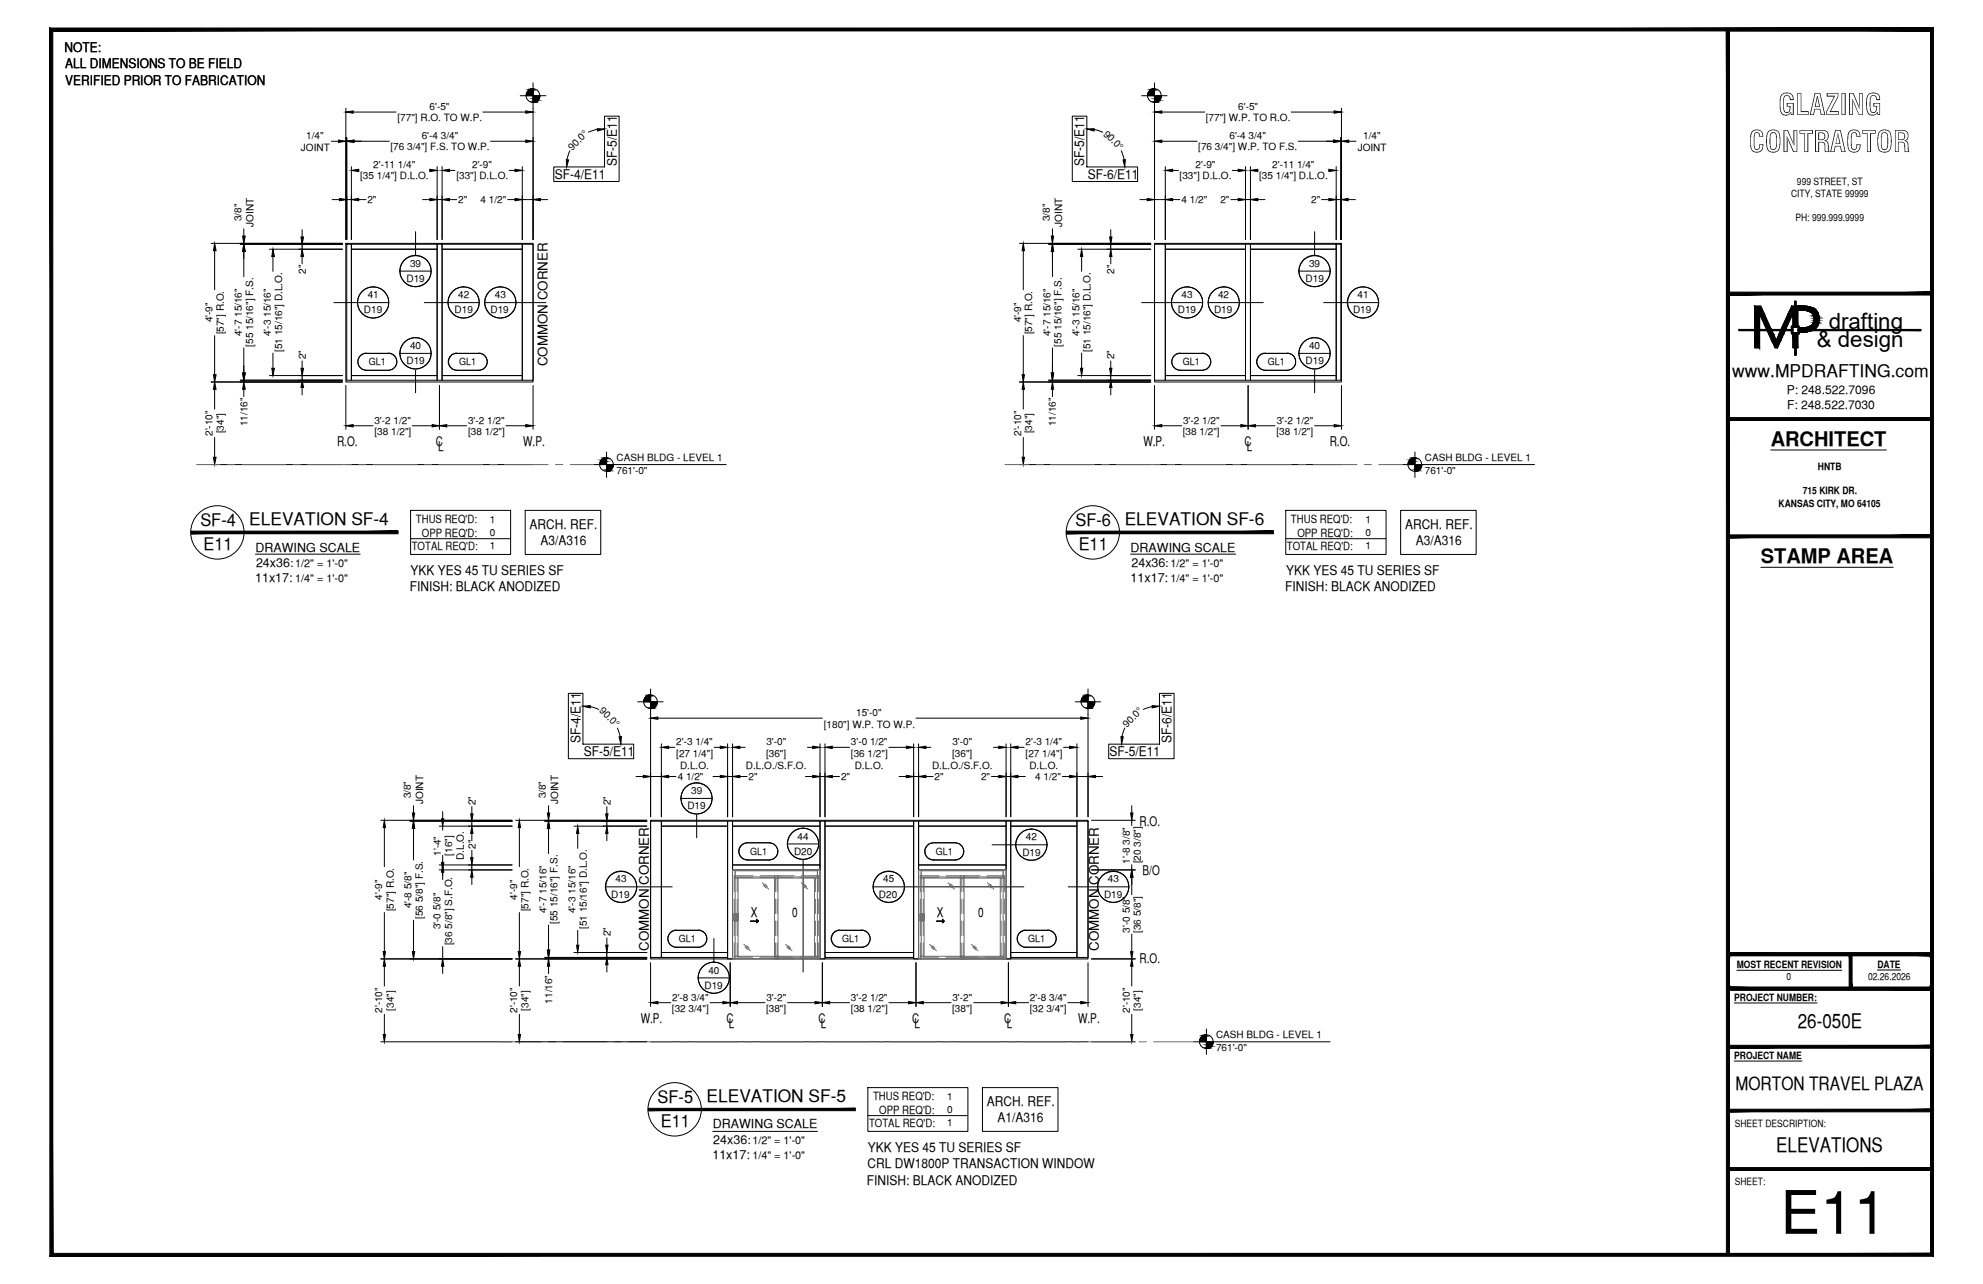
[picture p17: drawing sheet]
<svg xmlns="http://www.w3.org/2000/svg" width="432mm" height="279mm" viewBox="0 0 432 279" stroke-linecap="round" stroke-linejoin="round" font-family="sans-serif">
<defs><g id="words">
<text font-size="13.1" x="387.7" y="268.5">E11</text>
<g font-size="6.3">
<text x="387.2" y="25">GLAZING</text>
<text x="380.8" y="33.1">CONTRACTOR</text>
</g>
<g font-size="4.9">
<text x="398.2" y="71.5">drafting</text>
<text x="395.6" y="75.5">&amp; design</text>
</g>
<g font-size="4.4">
<text x="385.6" y="97">ARCHITECT</text>
<text x="383.4" y="122.5">STAMP AREA</text>
<text x="391.5" y="223.7">26-050E</text>
<text x="386.8" y="250.7">ELEVATIONS</text>
</g>
<text font-size="4" x="377.9" y="237.2">MORTON TRAVEL PLAZA</text>
<g font-size="3.8">
<text x="377.2" y="82">www.MPDRAFTING.com</text>
<text x="43.6" y="114.5">SF-4</text>
<text x="44.3" y="119.8">E11</text>
<text x="54.3" y="114.3">ELEVATION SF-4</text>
<text x="234.2" y="114.5">SF-6</text>
<text x="234.9" y="119.8">E11</text>
<text x="244.9" y="114.3">ELEVATION SF-6</text>
<text x="153.9" y="239.8">ELEVATION SF-5</text>
<text x="143.2" y="240">SF-5</text>
<text x="143.9" y="245.3">E11</text>
</g>
<g font-size="2.9">
<text x="14" y="11.2">NOTE:</text>
<text x="14.2" y="14.8">ALL DIMENSIONS TO BE FIELD</text>
<text x="14.2" y="18.4">VERIFIED PRIOR TO FABRICATION</text>
<text x="120.8" y="39">SF-4/E11</text>
<text x="134.3" y="36.1" transform="rotate(-90 134.3 36.1)">SF-5/E11</text>
<text x="236.1" y="36.1" transform="rotate(-90 236.1 36.1)">SF-5/E11</text>
<text x="236.9" y="39">SF-6/E11</text>
<text x="119.2" y="79.7" transform="rotate(-90 119.2 79.7)">COMMON CORNER</text>
<text x="73.4" y="97.1">R.O.</text>
<text x="94.9" y="97.1">C</text>
<text x="95.4" y="98.1">L</text>
<text x="113.9" y="97.1">W.P.</text>
<text x="249" y="97.1">W.P.</text>
<text x="271" y="97.1">C</text>
<text x="271.5" y="98.1">L</text>
<text x="289.6" y="97.1">R.O.</text>
<text x="115.3" y="115.1">ARCH. REF.</text>
<text x="117.7" y="118.6">A3/A316</text>
<text x="305.9" y="115.1">ARCH. REF.</text>
<text x="308.3" y="118.6">A3/A316</text>
<text x="89.4" y="125.1">YKK YES 45 TU SERIES SF</text>
<text x="280" y="125.1">YKK YES 45 TU SERIES SF</text>
<text x="89.2" y="128.7">FINISH: BLACK ANODIZED</text>
<text x="279.8" y="128.7">FINISH: BLACK ANODIZED</text>
<text x="126.4" y="161.7" transform="rotate(-90 126.4 161.7)">SF-4/E11</text>
<text x="255.1" y="161.7" transform="rotate(-90 255.1 161.7)">SF-6/E11</text>
<text x="127.1" y="164.5">SF-5/E11</text>
<text x="241.6" y="164.5">SF-5/E11</text>
<text x="248.2" y="179.6">R.O.</text>
<text x="248.8" y="190.4">B/O</text>
<text x="163.5" y="199.5">X</text>
<text x="172.5" y="199.5">0</text>
<text x="204" y="199.5">X</text>
<text x="213" y="199.5">0</text>
<text x="141.3" y="206.9" transform="rotate(-90 141.3 206.9)">COMMON CORNER</text>
<text x="239.3" y="206.9" transform="rotate(-90 239.3 206.9)">COMMON CORNER</text>
<text x="248.2" y="209.6">R.O.</text>
<text x="139.5" y="222.6">W.P.</text>
<text x="158.2" y="222.7">C</text>
<text x="158.7" y="223.7">L</text>
<text x="178.2" y="222.7">C</text>
<text x="178.8" y="223.7">L</text>
<text x="198.6" y="222.7">C</text>
<text x="199.1" y="223.7">L</text>
<text x="218.7" y="222.7">C</text>
<text x="219.3" y="223.7">L</text>
<text x="234.8" y="222.6">W.P.</text>
<text x="214.9" y="240.6">ARCH. REF.</text>
<text x="217.2" y="244.2">A1/A316</text>
<text x="189" y="250.7">YKK YES 45 TU SERIES SF</text>
<text x="188.8" y="257.8">FINISH: BLACK ANODIZED</text>
<text x="188.9" y="254.3">CRL DW1800P TRANSACTION WINDOW</text>
</g>
<g font-size="2.7">
<text x="55.6" y="120">DRAWING SCALE</text>
<text x="55.8" y="123.3">24x36:</text>
<text x="246.2" y="120">DRAWING SCALE</text>
<text x="246.4" y="123.3">24x36:</text>
<text x="55.6" y="126.6">11x17:</text>
<text x="246.2" y="126.6">11x17:</text>
<text x="155.2" y="245.6">DRAWING SCALE</text>
<text x="155.3" y="248.9">24x36:</text>
<text x="155.1" y="252.2">11x17:</text>
</g>
<g font-size="2.6">
<text x="389.1" y="85.8">P: 248.522.7096</text>
<text x="389.1" y="89">F: 248.522.7030</text>
</g>
<g font-size="2.5">
<text x="90.6" y="113.9">THUS REQ'D:</text>
<text x="281.1" y="113.9">THUS REQ'D:</text>
<text x="89.7" y="119.6">TOTAL REQ'D:</text>
<text x="91.9" y="116.8">OPP REQ'D:</text>
<text x="280.2" y="119.6">TOTAL REQ'D:</text>
<text x="282.5" y="116.8">OPP REQ'D:</text>
<text x="190.1" y="239.4">THUS REQ'D:</text>
<text x="189.2" y="245.2">TOTAL REQ'D:</text>
<text x="191.5" y="242.4">OPP REQ'D:</text>
</g>
<g font-size="2.4">
<text x="64.3" y="123.4">1/2&quot; = 1'-0&quot;</text>
<text x="254.9" y="123.4">1/2&quot; = 1'-0&quot;</text>
<text x="64.3" y="126.6">1/4&quot; = 1'-0&quot;</text>
<text x="254.9" y="126.6">1/4&quot; = 1'-0&quot;</text>
<text x="163.8" y="249">1/2&quot; = 1'-0&quot;</text>
<text x="163.8" y="252.2">1/4&quot; = 1'-0&quot;</text>
</g>
<g font-size="2.2">
<text x="93.5" y="23.9">6'-5&quot;</text>
<text x="269.6" y="23.9">6'-5&quot;</text>
<text x="86.6" y="26.4">[77&quot;] R.O. TO W.P.</text>
<text x="240.2" y="29.3" transform="rotate(45 240.2 29.3)">90.0°</text>
<text x="262.6" y="26.4">[77&quot;] W.P. TO R.O.</text>
<text x="65.5" y="32.8">JOINT</text>
<text x="66.7" y="30.2">1/4&quot;</text>
<text x="85" y="32.7">[76 3/4&quot;] F.S. TO W.P.</text>
<text x="91.8" y="30.3">6'-4 3/4&quot;</text>
<text x="124.6" y="32.8" transform="rotate(-45 124.6 32.8)">90.0°</text>
<text x="260.9" y="32.7">[76 3/4&quot;] W.P. TO F.S.</text>
<text x="267.7" y="30.3">6'-4 3/4&quot;</text>
<text x="295.7" y="32.8">JOINT</text>
<text x="296.9" y="30.2">1/4&quot;</text>
<text x="78.4" y="39.1">[35 1/4&quot;] D.L.O.</text>
<text x="81.3" y="36.6">2'-11 1/4&quot;</text>
<text x="99.4" y="39.1">[33&quot;] D.L.O.</text>
<text x="102.8" y="36.6">2'-9&quot;</text>
<text x="256.9" y="39.1">[33&quot;] D.L.O.</text>
<text x="260.3" y="36.6">2'-9&quot;</text>
<text x="274.2" y="39.1">[35 1/4&quot;] D.L.O.</text>
<text x="277.1" y="36.6">2'-11 1/4&quot;</text>
<text x="391.3" y="40.2">999 STREET, ST</text>
<text x="80" y="44.2">2&quot;</text>
<text x="99.8" y="44.2">2&quot;</text>
<text x="104.6" y="44.2">4 1/2&quot;</text>
<text x="257.3" y="44.2">4 1/2&quot;</text>
<text x="265.7" y="44.2">2&quot;</text>
<text x="285.5" y="44.2">2&quot;</text>
<text x="390" y="42.9">CITY, STATE 99999</text>
<text x="52.6" y="48.1" transform="rotate(-90 52.6 48.1)">3/8&quot;</text>
<text x="55.2" y="49.4" transform="rotate(-90 55.2 49.4)">JOINT</text>
<text x="228.6" y="48.1" transform="rotate(-90 228.6 48.1)">3/8&quot;</text>
<text x="231.3" y="49.4" transform="rotate(-90 231.3 49.4)">JOINT</text>
<text x="391" y="48.2">PH: 999.999.9999</text>
<text x="66.6" y="59.6" transform="rotate(-90 66.6 59.6)">2&quot;</text>
<text x="89.3" y="58">39</text>
<text x="242.6" y="59.6" transform="rotate(-90 242.6 59.6)">2&quot;</text>
<text x="285.1" y="58">39</text>
<text x="80.1" y="64.8">41</text>
<text x="88.5" y="61.3">D19</text>
<text x="99.8" y="64.8">42</text>
<text x="107.8" y="64.8">43</text>
<text x="257.3" y="64.8">43</text>
<text x="265.2" y="64.8">42</text>
<text x="284.3" y="61.3">D19</text>
<text x="295.6" y="64.8">41</text>
<text x="46.3" y="70.2" transform="rotate(-90 46.3 70.2)">4'-9&quot;</text>
<text x="79.2" y="68.2">D19</text>
<text x="99" y="68.2">D19</text>
<text x="106.8" y="68.2">D19</text>
<text x="222.4" y="70.2" transform="rotate(-90 222.4 70.2)">4'-9&quot;</text>
<text x="256.5" y="68.2">D19</text>
<text x="264.4" y="68.2">D19</text>
<text x="294.6" y="68.2">D19</text>
<text x="48.8" y="72.8" transform="rotate(-90 48.8 72.8)">[57&quot;] R.O.</text>
<text x="52.6" y="73.2" transform="rotate(-90 52.6 73.2)">4'-7 15/16&quot;</text>
<text x="55.1" y="75.4" transform="rotate(-90 55.1 75.4)">[55 15/16&quot;] F.S.</text>
<text x="59" y="73.2" transform="rotate(-90 59 73.2)">4'-3 15/16&quot;</text>
<text x="61.5" y="76.6" transform="rotate(-90 61.5 76.6)">[51 15/16&quot;] D.L.O.</text>
<text x="89.3" y="75.9">40</text>
<text x="224.8" y="72.8" transform="rotate(-90 224.8 72.8)">[57&quot;] R.O.</text>
<text x="228.7" y="73.2" transform="rotate(-90 228.7 73.2)">4'-7 15/16&quot;</text>
<text x="231.1" y="75.4" transform="rotate(-90 231.1 75.4)">[55 15/16&quot;] F.S.</text>
<text x="235.1" y="73.2" transform="rotate(-90 235.1 73.2)">4'-3 15/16&quot;</text>
<text x="237.5" y="76.6" transform="rotate(-90 237.5 76.6)">[51 15/16&quot;] D.L.O.</text>
<text x="285.1" y="75.9">40</text>
<text x="66.6" y="78.2" transform="rotate(-90 66.6 78.2)">2&quot;</text>
<text x="80.3" y="79.5">GL1</text>
<text x="88.5" y="79.2">D19</text>
<text x="100" y="79.5">GL1</text>
<text x="242.6" y="78.2" transform="rotate(-90 242.6 78.2)">2&quot;</text>
<text x="257.6" y="79.5">GL1</text>
<text x="276.1" y="79.5">GL1</text>
<text x="284.3" y="79.2">D19</text>
<text x="46.3" y="94.9" transform="rotate(-90 46.3 94.9)">2'-10&quot;</text>
<text x="48.8" y="94.3" transform="rotate(-90 48.8 94.3)">[34&quot;]</text>
<text x="53.9" y="92.8" transform="rotate(-90 53.9 92.8)">11/16&quot;</text>
<text x="81.5" y="92.2">3'-2 1/2&quot;</text>
<text x="81.5" y="94.6">[38 1/2&quot;]</text>
<text x="101.9" y="92.2">3'-2 1/2&quot;</text>
<text x="101.9" y="94.6">[38 1/2&quot;]</text>
<text x="222.4" y="94.9" transform="rotate(-90 222.4 94.9)">2'-10&quot;</text>
<text x="224.8" y="94.3" transform="rotate(-90 224.8 94.3)">[34&quot;]</text>
<text x="229.9" y="92.8" transform="rotate(-90 229.9 92.8)">11/16&quot;</text>
<text x="257.6" y="94.6">[38 1/2&quot;]</text>
<text x="257.6" y="92.2">3'-2 1/2&quot;</text>
<text x="277.9" y="94.6">[38 1/2&quot;]</text>
<text x="278" y="92.2">3'-2 1/2&quot;</text>
<text x="134.2" y="100.4">CASH BLDG - LEVEL 1</text>
<text x="310.3" y="100.4">CASH BLDG - LEVEL 1</text>
<text x="134.2" y="103.1">761'-0&quot;</text>
<text x="310.3" y="103.1">761'-0&quot;</text>
<text x="392.6" y="107.6">715 KIRK DR.</text>
<text x="395.9" y="102.3">HNTB</text>
<text x="106.7" y="113.7">1</text>
<text x="297.3" y="113.7">1</text>
<text x="387.3" y="110.2">KANSAS CITY, MO 64105</text>
<text x="106.7" y="116.6">0</text>
<text x="106.7" y="119.4">1</text>
<text x="297.3" y="116.6">0</text>
<text x="297.3" y="119.4">1</text>
<text x="130.4" y="154.8" transform="rotate(45 130.4 154.8)">90.0°</text>
<text x="186.4" y="155.8">15'-0&quot;</text>
<text x="179.4" y="158.3">[180&quot;] W.P. TO W.P.</text>
<text x="245.4" y="158.4" transform="rotate(-45 245.4 158.4)">90.0°</text>
<text x="147.3" y="162.2">2'-3 1/4&quot;</text>
<text x="147.3" y="164.7">[27 1/4&quot;]</text>
<text x="148.1" y="167.3">D.L.O.</text>
<text x="162.4" y="167.3">D.L.O./S.F.O.</text>
<text x="166.8" y="164.7">[36&quot;]</text>
<text x="166.9" y="162.2">3'-0&quot;</text>
<text x="185.3" y="162.2">3'-0 1/2&quot;</text>
<text x="185.3" y="164.7">[36 1/2&quot;]</text>
<text x="186.1" y="167.3">D.L.O.</text>
<text x="202.9" y="167.3">D.L.O./S.F.O.</text>
<text x="207.3" y="164.7">[36&quot;]</text>
<text x="207.4" y="162.2">3'-0&quot;</text>
<text x="223.3" y="162.2">2'-3 1/4&quot;</text>
<text x="223.3" y="164.7">[27 1/4&quot;]</text>
<text x="224.2" y="167.3">D.L.O.</text>
<text x="89.5" y="173.7" transform="rotate(-90 89.5 173.7)">3/8&quot;</text>
<text x="118.9" y="173.7" transform="rotate(-90 118.9 173.7)">3/8&quot;</text>
<text x="147.6" y="169.7">4 1/2&quot;</text>
<text x="150.5" y="172.8">39</text>
<text x="163" y="169.8">2&quot;</text>
<text x="183.1" y="169.8">2&quot;</text>
<text x="203.5" y="169.8">2&quot;</text>
<text x="213.6" y="169.8">2&quot;</text>
<text x="225.4" y="169.7">4 1/2&quot;</text>
<text x="92.1" y="175" transform="rotate(-90 92.1 175)">JOINT</text>
<text x="103.6" y="175.2" transform="rotate(-90 103.6 175.2)">2&quot;</text>
<text x="121.5" y="175" transform="rotate(-90 121.5 175)">JOINT</text>
<text x="132.9" y="175.2" transform="rotate(-90 132.9 175.2)">2&quot;</text>
<text x="149.7" y="176.1">D19</text>
<text x="103.6" y="184.7" transform="rotate(-90 103.6 184.7)">2&quot;</text>
<text x="172.9" y="186">D20</text>
<text x="173.7" y="182.7">44</text>
<text x="223.4" y="182.9">42</text>
<text x="96" y="186.2" transform="rotate(-90 96 186.2)">1'-4&quot;</text>
<text x="98.4" y="186.2" transform="rotate(-90 98.4 186.2)">[16&quot;]</text>
<text x="101" y="187.1" transform="rotate(-90 101 187.1)">D.L.O.</text>
<text x="163.3" y="186.1">GL1</text>
<text x="203.8" y="186.1">GL1</text>
<text x="222.6" y="186.2">D19</text>
<text x="246" y="188" transform="rotate(-90 246 188)">1'-8 3/8&quot;</text>
<text x="248.4" y="187.9" transform="rotate(-90 248.4 187.9)">[20 3/8&quot;]</text>
<text x="83.2" y="195.8" transform="rotate(-90 83.2 195.8)">4'-9&quot;</text>
<text x="89.6" y="197.7" transform="rotate(-90 89.6 197.7)">4'-8 5/8&quot;</text>
<text x="112.6" y="195.8" transform="rotate(-90 112.6 195.8)">4'-9&quot;</text>
<text x="133.1" y="195.3">D19</text>
<text x="134" y="192">43</text>
<text x="191.4" y="195.3">D20</text>
<text x="192.3" y="192">45</text>
<text x="240.4" y="195.3">D19</text>
<text x="241.2" y="192">43</text>
<text x="85.7" y="198.3" transform="rotate(-90 85.7 198.3)">[57&quot;] R.O.</text>
<text x="92.1" y="200" transform="rotate(-90 92.1 200)">[56 5/8&quot;] F.S.</text>
<text x="95.9" y="202.2" transform="rotate(-90 95.9 202.2)">3'-0 5/8&quot;</text>
<text x="115.1" y="198.3" transform="rotate(-90 115.1 198.3)">[57&quot;] R.O.</text>
<text x="119" y="198.7" transform="rotate(-90 119 198.7)">4'-7 15/16&quot;</text>
<text x="121.4" y="201" transform="rotate(-90 121.4 201)">[55 15/16&quot;] F.S.</text>
<text x="125.3" y="198.7" transform="rotate(-90 125.3 198.7)">4'-3 15/16&quot;</text>
<text x="127.8" y="202.2" transform="rotate(-90 127.8 202.2)">[51 15/16&quot;] D.L.O.</text>
<text x="132.9" y="203.8" transform="rotate(-90 132.9 203.8)">2&quot;</text>
<text x="246" y="202.9" transform="rotate(-90 246 202.9)">3'-0 5/8&quot;</text>
<text x="248.4" y="203" transform="rotate(-90 248.4 203)">[36 5/8&quot;]</text>
<text x="98.4" y="205.7" transform="rotate(-90 98.4 205.7)">[36 5/8&quot;] S.F.O.</text>
<text x="147.8" y="205">GL1</text>
<text x="183.4" y="205">GL1</text>
<text x="223.9" y="205">GL1</text>
<text x="153.4" y="215.1">D19</text>
<text x="154.2" y="211.8">40</text>
<text x="378.2" y="210.6">MOST RECENT REVISION</text>
<text x="389" y="213.3">0</text>
<text x="406.8" y="213.2">02.26.2026</text>
<text x="408.8" y="210.6">DATE</text>
<text x="83.2" y="220.4" transform="rotate(-90 83.2 220.4)">2'-10&quot;</text>
<text x="85.7" y="219.9" transform="rotate(-90 85.7 219.9)">[34&quot;]</text>
<text x="112.6" y="220.4" transform="rotate(-90 112.6 220.4)">2'-10&quot;</text>
<text x="115.1" y="219.9" transform="rotate(-90 115.1 219.9)">[34&quot;]</text>
<text x="120.2" y="218.4" transform="rotate(-90 120.2 218.4)">11/16&quot;</text>
<text x="146.3" y="220.2">[32 3/4&quot;]</text>
<text x="146.4" y="217.7">2'-8 3/4&quot;</text>
<text x="166.8" y="220.2">[38&quot;]</text>
<text x="166.9" y="217.7">3'-2&quot;</text>
<text x="185.3" y="217.7">3'-2 1/2&quot;</text>
<text x="185.3" y="220.2">[38 1/2&quot;]</text>
<text x="207.3" y="220.2">[38&quot;]</text>
<text x="207.4" y="217.7">3'-2&quot;</text>
<text x="224.2" y="220.2">[32 3/4&quot;]</text>
<text x="224.3" y="217.7">2'-8 3/4&quot;</text>
<text x="246" y="220.4" transform="rotate(-90 246 220.4)">2'-10&quot;</text>
<text x="248.4" y="219.9" transform="rotate(-90 248.4 219.9)">[34&quot;]</text>
<text x="377.6" y="217.8">PROJECT NUMBER:</text>
<text x="264.8" y="225.9">CASH BLDG - LEVEL 1</text>
<text x="264.8" y="228.6">761'-0&quot;</text>
<text x="377.6" y="230.4">PROJECT NAME</text>
<text x="206.2" y="239.3">1</text>
<text x="206.2" y="242.3">0</text>
<text x="206.2" y="245">1</text>
<text x="377.8" y="245.2">SHEET DESCRIPTION:</text>
<text x="377.8" y="257.9">SHEET:</text>
</g>
</g></defs>
<!-- layer: COMPONENTS -->
<g fill="none" stroke="#000" stroke-width=".22">
<path d="M75.5 53.1h1v29.6h-1zM76.5 53.1h18.7v1.1h-18.7zM95.2 53.1h1.1v29.6h-1.1zM96.3 53.1h17.4v1.1h-17.4zM113.7 53.1h2.4v29.6h-2.4zM251.4 53.1h2.3v29.6h-2.3zM253.7 53.1h17.5v1.1h-17.5zM271.2 53.1h1.1v29.6h-1.1zM272.3 53.1h18.7v1.1h-18.7zM291 53.1h1v29.6h-1zM76.5 81.7h18.7v1h-18.7zM96.3 81.7h17.4v1h-17.4z"/>
<path d="M253.7 81.7h17.5v1h-17.5zM272.3 81.7h18.7v1h-18.7zM141.7 178.7h2.3v29.6h-2.3zM144 178.7h14.4v1.1h-14.4zM158.4 178.7h1.1v30h-1.1zM159.5 178.7h19.1v1.1h-19.1zM178.6 178.7h1v30h-1zM179.6 178.7h19.3v1.1h-19.3zM198.9 178.7h1.1v30h-1.1zM200 178.7h19.1v1.1h-19.1zM219.1 178.7h1v30h-1zM220.1 178.7h14.4v1.1h-14.4z"/>
<path d="M234.5 178.7h2.4v29.6h-2.4zM159.5 188.2h19.1v1.1h-19.1zM200 188.2h19.1v1.1h-19.1zM144 207.3h14.4v1h-14.4zM179.6 207.3h19.3v1h-19.3zM220.1 207.3h14.4v1h-14.4z"/>
</g>
<!-- layer: SYMBOLS -->
<g fill="none" stroke="#fff" stroke-width=".22">
<path d="M90.5 55.6l.9 .2M286.3 55.6l.8 .2M81.3 62.4l.9 .1M84.6 76.9h-5.2h5.5M90.5 73.5l.9 .1M101 62.4l.9 .1M104.3 76.9h-5.1h5.4M109 62.4l-.9 .1M258.5 62.4l.9 .1M261.8 76.9h-5.1h5.4M266.5 62.4l-.9 .1M280.3 76.9h-5.1h5.4"/>
<path d="M286.3 73.5l.8 .1M296.8 62.4l-.9 .1M79.4 80.5h5.5l-5.1 .1h4.8M99.2 80.5h5.4l-5.1 .1h4.8M256.7 80.5h5.4l-5.1 .1h4.8M275.2 80.5h5.4l-5.1 .1h4.8M151.7 170.4l.8 .1M135.3 189.6l-.9 .1M162.4 187.1h5.4h-5h4.7M167.5 183.4l-5.1 .1h5.4M174.9 180.2l.9 .1M193.5 189.6l-.8 .1"/>
<path d="M202.9 187.1h5.4h-5h4.7M208 183.4l-5.1 .1h5.4M224.6 180.4l.9 .1M242.4 189.6l.9 .1M146.9 206.1h5.5h-5.1h4.8M152.1 202.4h-5.1h5.4M155.4 209.4l.9 .1M182.6 206.1h5.4h-5.1h4.7M187.6 202.4h-5h5.4M223 206.1h5.5h-5.1h4.8M228.2 202.4h-5.2h5.5"/>
</g>
<g fill="#fff" stroke="#fff" stroke-width=".22">
<path d="M78.9 77.1l.5-.2h5.5zM78.9 77.1h6.6l-.6-.2zM78.4 77.5l.5-.4h6.6zM78.4 77.5h7.6l-.5-.4zM78.4 77.5h7.6l-8 .6zM78 78.1h8.3l-.3-.6zM78 78.1h8.3l-8.4 .6zM77.9 78.7h8.5l-.1-.6zM77.9 78.7h8.5l-8.4 .7zM78 79.4h8.3l.1-.7zM78 79.4h8.3l-7.9 .5zM78.4 79.9h7.6l.3-.5zM78.4 79.9h7.6l-7.1 .4zM78.9 80.3h6.6l.5-.4zM78.9 80.3h6.6l-6.1 .2zM79.4 80.5h5.5l.6-.2z"/>
<path d="M98.6 77.1l.6-.2h5.4zM98.6 77.1h6.6l-.6-.2zM98.6 77.1h6.6l-7.1 .4zM98.1 77.5h7.6l-.5-.4zM98.1 77.5h7.6l-7.9 .6zM97.8 78.1h8.2l-.3-.6zM97.8 78.1h8.2l-8.3 .6zM97.7 78.7h8.4l-.1-.6zM97.7 78.7h8.4l-8.3 .7zM97.8 79.4h8.2l.1-.7zM97.8 79.4h8.2l-7.9 .5zM98.1 79.9h7.6l.3-.5zM98.1 79.9h7.6l-7.1 .4zM98.6 80.3h6.6l.5-.4zM98.6 80.3h6.6l-6 .2zM99.2 80.5h5.4l.6-.2z"/>
<path d="M88.8 62l1.7 .4zM88.8 62l2.6 .3-.9 .1zM88.1 61.4l.7 .6 2.6 .3zM88.1 61.4l4.1 .6-.8 .3zM87.6 60.7l.5 .7 4.1 .6zM87.6 60.7l5.3 .7-.7 .6zM87.2 59.9l.4 .8 5.3 .7zM87.2 59.9l6.3 .8-.6 .7zM87.1 59l.1 .9 6.3 .8zM87.1 59l6.7 .9-.3 .8zM87.2 58.1l-.1 .9 6.7 .9zM87.2 58.1l6.7 .9-.1 .9zM87.6 57.3l-.4 .8 6.7 .9zM87.6 57.3l6.2 .8 .1 .9zM88.1 56.6l-.5 .7 6.2 .8zM88.1 56.6l5.4 .7 .3 .8zM88.1 56.6l5.4 .7-4.7-1.2zM88.8 56.1l4.1 .5 .6 .7zM88.8 56.1l4.1 .5-3.3-.8zM89.6 55.8l2.6 .3 .7 .5zM89.6 55.8l2.6 .3-1.7-.5zM90.5 55.6l1.7 .5z"/>
<path d="M88.8 79.8l.8 .4 .9 .1zM88.8 79.8l2.6 .4-.9 .1zM88.1 79.3l.7 .5 2.6 .4zM88.1 79.3l4.1 .5-.8 .4zM87.6 78.6l.5 .7 4.1 .5zM87.6 78.6l5.3 .7-.7 .5zM87.2 77.8l.4 .8 5.3 .7zM87.2 77.8l6.3 .8-.6 .7zM87.1 76.9l.1 .9 6.3 .8zM87.1 76.9l6.7 .9-.3 .8zM87.2 76l-.1 .9 6.7 .9zM87.2 76l6.7 .9-.1 .9zM87.6 75.2l-.4 .8 6.7 .9zM87.6 75.2l6.2 .8 .1 .9zM88.1 74.5l-.5 .7 6.2 .8zM88.1 74.5l5.4 .7 .3 .8zM88.1 74.5l5.4 .7-4.7-1.3zM88.8 73.9l4.1 .6 .6 .7zM88.8 73.9l4.1 .6-3.3-.9zM89.6 73.6l2.6 .3 .7 .6zM89.6 73.6l2.6 .3-1.7-.4zM90.5 73.5l1.7 .4z"/>
<path d="M79.6 68.8l1.7 .4zM79.6 68.8l2.6 .3-.9 .1zM78.9 68.2l.7 .6 2.6 .3zM78.9 68.2l4.1 .6-.8 .3zM78.3 67.5l.6 .7 4.1 .6zM78.3 67.5l5.4 .7-.7 .6zM78 66.7l.3 .8 5.4 .7zM78 66.7l6.2 .8-.5 .7zM77.9 65.8l.1 .9 6.2 .8zM77.9 65.8l6.7 .9-.4 .8zM78 65l-.1 .8 6.7 .9zM78 65l6.6 .8v.9zM78.3 64.1l-.3 .9 6.6 .8zM78.3 64.1l6.3 .9v.8zM78.9 63.4l-.6 .7 6.3 .9zM78.9 63.4l5.3 .7 .4 .9zM78.9 63.4l5.3 .7-4.6-1.2zM79.6 62.9l4.1 .5 .5 .7zM79.6 62.9l4.1 .5-3.3-.9zM80.4 62.5l2.6 .4 .7 .5zM80.4 62.5l2.6 .4-1.7-.5zM81.3 62.4l1.7 .5z"/>
<path d="M99.3 68.8l1.7 .4zM99.3 68.8l2.6 .3-.9 .1zM98.6 68.2l.7 .6 2.6 .3zM98.6 68.2l4.1 .6-.8 .3zM98 67.5l.6 .7 4.1 .6zM98 67.5l5.4 .7-.7 .6zM97.7 66.7l.3 .8 5.4 .7zM97.7 66.7l6.2 .8-.5 .7zM97.6 65.8l.1 .9 6.2 .8zM97.6 65.8l6.7 .9-.4 .8zM97.7 65l-.1 .8 6.7 .9zM97.7 65l6.7 .8-.1 .9zM98 64.1l-.3 .9 6.7 .8zM98 64.1l6.3 .9 .1 .8zM98.6 63.4l-.6 .7 6.3 .9zM98.6 63.4l5.3 .7 .4 .9zM98.6 63.4l5.3 .7-4.6-1.2zM99.3 62.9l4.1 .5 .5 .7zM99.3 62.9l4.1 .5-3.3-.9zM100.1 62.5l2.6 .4 .7 .5zM100.1 62.5l2.6 .4-1.7-.5zM101 62.4l1.7 .5z"/>
<path d="M109 69.2l1.7-.4zM108.1 69.1l.9 .1 1.7-.4zM108.1 69.1l3.3-.9-.7 .6zM107.3 68.8l.8 .3 3.3-.9zM107.3 68.8l4.7-1.3-.6 .7zM106.6 68.2l.7 .6 4.7-1.3zM106.6 68.2l5.7-1.5-.3 .8zM106 67.5l.6 .7 5.7-1.5zM106 67.5l6.4-1.7-.1 .9zM105.7 66.7l.3 .8 6.4-1.7zM105.7 66.7l6.6-1.7 .1 .8zM105.5 65.8l.2 .9 6.6-1.7zM105.5 65.8l6.5-1.7 .3 .9zM105.7 65l-.2 .8 6.5-1.7zM105.7 65l5.7-1.6 .6 .7zM106 64.1l-.3 .9 5.7-1.6zM106 64.1l4.7-1.2 .7 .5zM106.6 63.4l-.6 .7 4.7-1.2zM106.6 63.4l3.3-.9 .8 .4zM106.6 63.4l3.3-.9-2.6 .4zM107.3 62.9l1.7-.5 .9 .1zM107.3 62.9l1.7-.5z"/>
<path d="M274.6 77.1l.6-.2h5.4zM274.6 77.1h6.6l-.6-.2zM274.1 77.5l.5-.4h6.6zM274.1 77.5h7.6l-.5-.4zM274.1 77.5h7.6l-7.9 .6zM273.8 78.1h8.3l-.4-.6zM273.8 78.1h8.3l-8.4 .6zM273.7 78.7h8.4v-.6zM273.7 78.7h8.4l-8.3 .7zM273.8 79.4h8.3v-.7zM273.8 79.4h8.3l-8 .5zM274.1 79.9h7.6l.4-.5zM274.1 79.9h7.6l-7.1 .4zM274.6 80.3h6.6l.5-.4zM274.6 80.3h6.6l-6 .2zM275.2 80.5h5.4l.6-.2z"/>
<path d="M256.1 77.1l.6-.2h5.4zM256.1 77.1h6.6l-.6-.2zM255.6 77.5l.5-.4h6.6zM255.6 77.5h7.6l-.5-.4zM255.6 77.5h7.6l-7.9 .6zM255.3 78.1h8.2l-.3-.6zM255.3 78.1h8.2l-8.4 .6zM255.1 78.7h8.6l-.2-.6zM255.1 78.7h8.6l-8.4 .7zM255.3 79.4h8.2l.2-.7zM255.3 79.4h8.2l-7.9 .5zM255.6 79.9h7.6l.3-.5zM255.6 79.9h7.6l-7.1 .4zM256.1 80.3h6.6l.5-.4zM256.1 80.3h6.6l-6 .2zM256.7 80.5h5.4l.6-.2z"/>
<path d="M284.5 62l1.8 .4zM284.5 62l2.6 .3-.8 .1zM283.8 61.4l.7 .6 2.6 .3zM283.8 61.4l4.2 .6-.9 .3zM283.3 60.7l.5 .7 4.2 .6zM283.3 60.7l5.4 .7-.7 .6zM283 59.9l.3 .8 5.4 .7zM283 59.9l6.2 .8-.5 .7zM282.8 59l.2 .9 6.2 .8zM282.8 59l6.8 .9-.4 .8zM283 58.1l-.2 .9 6.8 .9zM283 58.1l6.7 .9-.1 .9zM283.3 57.3l-.3 .8 6.7 .9zM283.3 57.3l6.3 .8 .1 .9zM283.8 56.6l-.5 .7 6.3 .8zM283.8 56.6l5.4 .7 .4 .8zM283.8 56.6l5.4 .7-4.7-1.2zM284.5 56.1l4.2 .5 .5 .7zM284.5 56.1l4.2 .5-3.3-.8zM285.4 55.8l2.6 .3 .7 .5zM285.4 55.8l2.6 .3-1.7-.5zM286.3 55.6l1.7 .5z"/>
<path d="M284.5 79.8l.9 .4 .9 .1zM284.5 79.8l2.6 .4-.8 .1zM283.8 79.3l.7 .5 2.6 .4zM283.8 79.3l4.2 .5-.9 .4zM283.3 78.6l.5 .7 4.2 .5zM283.3 78.6l5.4 .7-.7 .5zM283 77.8l.3 .8 5.4 .7zM283 77.8l6.2 .8-.5 .7zM282.8 76.9l.2 .9 6.2 .8zM282.8 76.9l6.8 .9-.4 .8zM283 76l-.2 .9 6.8 .9zM283 76l6.7 .9-.1 .9zM283.3 75.2l-.3 .8 6.7 .9zM283.3 75.2l6.3 .8 .1 .9zM283.8 74.5l-.5 .7 6.3 .8zM283.8 74.5l5.4 .7 .4 .8zM283.8 74.5l5.4 .7-4.7-1.3zM284.5 73.9l4.2 .6 .5 .7zM284.5 73.9l4.2 .6-3.3-.9zM285.4 73.6l2.6 .3 .7 .6zM285.4 73.6l2.6 .3-1.7-.4zM286.3 73.5l1.7 .4z"/>
<path d="M296.8 69.2l1.7-.4zM295.9 69.1l.9 .1 1.7-.4zM295.9 69.1l3.3-.9-.7 .6zM295.1 68.8l.8 .3 3.3-.9zM295.1 68.8l4.7-1.3-.6 .7zM294.4 68.2l.7 .6 4.7-1.3zM294.4 68.2l5.7-1.5-.3 .8zM293.9 67.5l.5 .7 5.7-1.5zM293.9 67.5l6.3-1.7-.1 .9zM293.6 66.7l.3 .8 6.3-1.7zM293.6 66.7l6.5-1.7 .1 .8zM293.4 65.8l.2 .9 6.5-1.7zM293.4 65.8l6.4-1.7 .3 .9zM293.6 65l-.2 .8 6.4-1.7zM293.6 65l5.6-1.6 .6 .7zM293.9 64.1l-.3 .9 5.6-1.6zM293.9 64.1l4.6-1.2 .7 .5zM294.4 63.4l-.5 .7 4.6-1.2zM294.4 63.4l3.3-.9 .8 .4zM294.4 63.4l3.3-.9-2.6 .4zM295.1 62.9l1.7-.5 .9 .1zM295.1 62.9l1.7-.5z"/>
<path d="M266.5 69.2l1.7-.4zM265.6 69.1l.9 .1 1.7-.4zM265.6 69.1l3.3-.9-.7 .6zM264.8 68.8l.8 .3 3.3-.9zM264.8 68.8l4.6-1.3-.5 .7zM264.1 68.2l.7 .6 4.6-1.3zM264.1 68.2l5.6-1.5-.3 .8zM263.5 67.5l.6 .7 5.6-1.5zM263.5 67.5l6.4-1.7-.2 .9zM263.2 66.7l.3 .8 6.4-1.7zM263.2 66.7l6.5-1.7 .2 .8zM263.1 65.8l.1 .9 6.5-1.7zM263.1 65.8l6.3-1.7 .3 .9zM263.2 65l-.1 .8 6.3-1.7zM263.2 65l5.7-1.6 .5 .7zM263.5 64.1l-.3 .9 5.7-1.6zM263.5 64.1l4.7-1.2 .7 .5zM264.1 63.4l-.6 .7 4.7-1.2zM264.1 63.4l3.3-.9 .8 .4zM264.1 63.4l3.3-.9-2.6 .4zM264.8 62.9l1.7-.5 .9 .1zM264.8 62.9l1.7-.5z"/>
<path d="M256.8 68.8l1.7 .4zM256.8 68.8l2.6 .3-.9 .1zM256.1 68.2l.7 .6 2.6 .3zM256.1 68.2l4.1 .6-.8 .3zM255.5 67.5l.6 .7 4.1 .6zM255.5 67.5l5.4 .7-.7 .6zM255.2 66.7l.3 .8 5.4 .7zM255.2 66.7l6.2 .8-.5 .7zM255.1 65.8l.1 .9 6.2 .8zM255.1 65.8l6.7 .9-.4 .8zM255.2 65l-.1 .8 6.7 .9zM255.2 65l6.7 .8-.1 .9zM255.5 64.1l-.3 .9 6.7 .8zM255.5 64.1l6.3 .9 .1 .8zM256.1 63.4l-.6 .7 6.3 .9zM256.1 63.4l5.3 .7 .4 .9zM256.1 63.4l5.3 .7-4.6-1.2zM256.8 62.9l4.1 .5 .5 .7zM256.8 62.9l4.1 .5-3.3-.9zM257.6 62.5l2.6 .4 .7 .5zM257.6 62.5l2.6 .4-1.7-.5zM258.5 62.4l1.7 .5z"/>
<path d="M161.9 183.6l.5-.1h5.4zM161.9 183.6h6.6l-.7-.1zM161.4 184.1l.5-.5h6.6zM161.4 184.1h7.6l-.5-.5zM161.4 184.1h7.6l-8 .6zM161 184.7h8.3l-.3-.6zM161 184.7h8.3l-8.4 .6zM160.9 185.3h8.5l-.1-.6zM160.9 185.3h8.5l-8.4 .6zM161 185.9h8.3l.1-.6zM161 185.9h8.3l-7.9 .5zM161.4 186.4h7.6l.3-.5zM161.4 186.4h7.6l-7.1 .5zM161.9 186.9h6.6l.5-.5zM161.9 186.9h6.6l-6.1 .2zM162.4 187.1h5.4l.7-.2z"/>
<path d="M146.4 202.7l.6-.3h5.4zM146.4 202.7h6.6l-.6-.3zM145.9 203.1l.5-.4h6.6zM145.9 203.1h7.6l-.5-.4zM145.9 203.1h7.6l-8 .5zM145.5 203.6h8.3l-.3-.5zM145.5 203.6h8.3l-8.4 .7zM145.4 204.3h8.5l-.1-.7zM145.4 204.3h8.5l-8.4 .6zM145.5 204.9h8.3l.1-.6zM145.5 204.9h8.3l-7.9 .6zM145.9 205.5h7.6l.3-.6zM145.9 205.5h7.6l-7.1 .4zM146.4 205.9h6.6l.5-.4zM146.4 205.9h6.6l-6.1 .2zM146.9 206.1h5.5l.6-.2z"/>
<path d="M153.7 215.7l1.7 .5zM153.7 215.7l2.6 .3-.9 .2zM153 215.2l.7 .5 2.6 .3zM153 215.2l4.2 .5-.9 .3zM152.5 214.4l.5 .8 4.2 .5zM152.5 214.4l5.4 .8-.7 .5zM152.1 213.6l.4 .8 5.4 .8zM152.1 213.6l6.3 .8-.5 .8zM152 212.8l.1 .8 6.3 .8zM152 212.8l6.7 .8-.3 .8zM152.1 211.9l-.1 .9 6.7 .8zM152.1 211.9l6.7 .9-.1 .8zM152.5 211.1l-.4 .8 6.7 .9zM152.5 211.1l6.2 .8 .1 .9zM153 210.4l-.5 .7 6.2 .8zM153 210.4l5.4 .7 .3 .8zM153 210.4l5.4 .7-4.7-1.3zM153.7 209.8l4.2 .6 .5 .7zM153.7 209.8l4.2 .6-3.3-.9zM154.6 209.5l2.6 .3 .7 .6zM154.6 209.5l2.6 .3-1.8-.4zM155.4 209.4l1.8 .4z"/>
<path d="M150 176.7l1.7 .5zM150 176.7l2.5 .3-.8 .2zM149.3 176.1l.7 .6 2.5 .3zM149.3 176.1l4.1 .6-.9 .3zM148.7 175.5l.6 .6 4.1 .6zM148.7 175.5l5.4 .6-.7 .6zM148.4 174.6l.3 .9 5.4 .6zM148.4 174.6l6.2 .9-.5 .6zM148.3 173.7l.1 .9 6.2 .9zM148.3 173.7l6.6 .9-.3 .9zM148.4 172.8l-.1 .9 6.6 .9zM148.4 172.8l6.7 .9-.2 .9zM148.7 172l-.3 .8 6.7 .9zM148.7 172l6.2 .8 .2 .9zM149.3 171.3l-.6 .7 6.2 .8zM149.3 171.3l5.3 .7 .3 .8zM149.3 171.3l5.3 .7-4.6-1.2zM150 170.8l4.1 .5 .5 .7zM150 170.8l4.1 .5-3.3-.8zM150.8 170.5l2.6 .3 .7 .5zM150.8 170.5l2.6 .3-1.7-.4zM151.7 170.4l1.7 .4z"/>
<path d="M240.7 196l1.7 .4zM240.7 196l2.6 .3-.9 .1zM240 195.4l.7 .6 2.6 .3zM240 195.4l4.1 .6-.8 .3zM239.5 194.7l.5 .7 4.1 .6zM239.5 194.7l5.4 .7-.8 .6zM239.1 193.9l.4 .8 5.4 .7zM239.1 193.9l6.3 .8-.5 .7zM239 193l.1 .9 6.3 .8zM239 193l6.7 .9-.3 .8zM239.1 192.1l-.1 .9 6.7 .9zM239.1 192.1l6.7 .9-.1 .9zM239.5 191.3l-.4 .8 6.7 .9zM239.5 191.3l6.2 .8 .1 .9zM240 190.6l-.5 .7 6.2 .8zM240 190.6l5.4 .7 .3 .8zM240 190.6l5.4 .7-4.7-1.2zM240.7 190.1l4.2 .5 .5 .7zM240.7 190.1l4.2 .5-3.3-.9zM241.6 189.7l2.5 .4 .8 .5zM241.6 189.7l2.5 .4-1.7-.5zM242.4 189.6l1.7 .5z"/>
<path d="M135.3 196.4l1.7-.4zM134.4 196.3l.9 .1 1.7-.4zM134.4 196.3l3.3-.9-.7 .6zM133.5 196l.9 .3 3.3-.9zM133.5 196l4.7-1.3-.5 .7zM132.8 195.4l.7 .6 4.7-1.3zM132.8 195.4l5.8-1.5-.4 .8zM132.3 194.7l.5 .7 5.8-1.5zM132.3 194.7l6.4-1.7-.1 .9zM132 193.9l.3 .8 6.4-1.7zM132 193.9l6.6-1.8 .1 .9zM131.9 193l.1 .9 6.6-1.8zM131.9 193l6.3-1.7 .4 .8zM132 192.1l-.1 .9 6.3-1.7zM132 192.1l5.7-1.5 .5 .7zM132.3 191.3l-.3 .8 5.7-1.5zM132.3 191.3l4.7-1.2 .7 .5zM132.8 190.6l-.5 .7 4.7-1.2zM132.8 190.6l3.3-.9 .9 .4zM132.8 190.6l3.3-.9-2.6 .4zM133.5 190.1l1.8-.5 .8 .1zM133.5 190.1l1.8-.5z"/>
<path d="M181.9 202.7l.7-.3h5.4zM181.9 202.7h6.7l-.6-.3zM181.5 203.1l.4-.4h6.7zM181.5 203.1h7.5l-.4-.4zM181.5 203.1h7.5l-7.8 .5zM181.2 203.6h8.2l-.4-.5zM181.2 203.6h8.2l-8.4 .7zM181 204.3h8.5l-.1-.7zM181 204.3h8.5l-8.3 .6zM181.2 204.9h8.2l.1-.6zM181.2 204.9h8.2l-7.9 .6zM181.5 205.5h7.5l.4-.6zM181.5 205.5h7.5l-7.1 .4zM181.9 205.9h6.7l.4-.4zM181.9 205.9h6.7l-6 .2zM182.6 206.1h5.4l.6-.2z"/>
<path d="M202.3 183.6l.6-.1h5.4zM202.3 183.6h6.6l-.6-.1zM202.3 183.6h6.6l-7 .5zM201.9 184.1h7.5l-.5-.5zM201.9 184.1h7.5l-7.9 .6zM201.5 184.7h8.2l-.3-.6zM201.5 184.7h8.2l-8.3 .6zM201.4 185.3h8.5l-.2-.6zM201.4 185.3h8.5l-8.4 .6zM201.5 185.9h8.2l.2-.6zM201.5 185.9h8.2l-7.9 .5zM201.8 186.4h7.6l.3-.5zM201.8 186.4h7.6l-7.1 .5zM202.3 186.9h6.6l.5-.5zM202.3 186.9h6.6l-6 .2zM202.9 187.1h5.4l.6-.2z"/>
<path d="M222.4 202.7l.6-.3h5.5zM222.4 202.7h6.6l-.5-.3zM221.9 203.1l.5-.4h6.6zM221.9 203.1h7.7l-.6-.4zM221.9 203.1h7.7l-8 .5zM221.6 203.6h8.3l-.3-.5zM221.6 203.6h8.3l-8.4 .7zM221.5 204.3h8.5l-.1-.7zM221.5 204.3h8.5l-8.4 .6zM221.6 204.9h8.3l.1-.6zM221.6 204.9h8.3l-8 .6zM221.9 205.5h7.7l.3-.6zM221.9 205.5h7.7l-7.2 .4zM222.4 205.9h6.6l.6-.4zM222.4 205.9h6.6l-6 .2zM223 206.1h5.5l.5-.2z"/>
<path d="M222.9 186.8l.8 .3 .9 .1zM222.9 186.8l2.6 .3-.9 .1zM222.2 186.2l.7 .6 2.6 .3zM222.2 186.2l4.1 .6-.8 .3zM221.7 185.5l.5 .7 4.1 .6zM221.7 185.5l5.3 .7-.7 .6zM221.3 184.7l.4 .8 5.3 .7zM221.3 184.7l6.2 .8-.5 .7zM221.2 183.8l.1 .9 6.2 .8zM221.2 183.8l6.7 .9-.4 .8zM221.3 182.9l-.1 .9 6.7 .9zM221.3 182.9l6.7 .9-.1 .9zM221.7 182.1l-.4 .8 6.7 .9zM221.7 182.1l6.2 .8 .1 .9zM222.2 181.4l-.5 .7 6.2 .8zM222.2 181.4l5.3 .7 .4 .8zM222.2 181.4l5.3 .7-4.6-1.3zM222.9 180.8l4.1 .6 .5 .7zM222.9 180.8l4.1 .6-3.3-.9zM223.7 180.5l2.6 .3 .7 .6zM223.7 180.5l2.6 .3-1.7-.4zM224.6 180.4l1.7 .4z"/>
<path d="M173.2 186.6l1.7 .4zM173.2 186.6l2.6 .3-.9 .1zM172.5 186l.7 .6 2.6 .3zM172.5 186l4.1 .6-.8 .3zM172 185.3l.5 .7 4.1 .6zM172 185.3l5.3 .7-.7 .6zM171.6 184.5l.4 .8 5.3 .7zM171.6 184.5l6.2 .8-.5 .7zM171.4 183.6l.2 .9 6.2 .8zM171.4 183.6l6.8 .9-.4 .8zM171.6 182.8l-.2 .8 6.8 .9zM171.6 182.8l6.7 .8-.1 .9zM172 181.9l-.4 .9 6.7 .8zM172 181.9l6.2 .9 .1 .8zM172.5 181.2l-.5 .7 6.2 .9zM172.5 181.2l5.3 .7 .4 .9zM172.5 181.2l5.3 .7-4.6-1.2zM173.2 180.7l4.1 .5 .5 .7zM173.2 180.7l4.1 .5-3.3-.9zM174 180.3l2.6 .4 .7 .5zM174 180.3l2.6 .4-1.7-.5zM174.9 180.2l1.7 .5z"/>
<path d="M193.5 196.4l1.8-.4zM192.7 196.3l.8 .1 1.8-.4zM192.7 196.3l3.3-.9-.7 .6zM191.8 196l.9 .3 3.3-.9zM191.8 196l4.7-1.3-.5 .7zM191.1 195.4l.7 .6 4.7-1.3zM191.1 195.4l5.7-1.5-.3 .8zM190.6 194.7l.5 .7 5.7-1.5zM190.6 194.7l6.4-1.7-.2 .9zM190.2 193.9l.4 .8 6.4-1.7zM190.2 193.9l6.6-1.8 .2 .9zM190.1 193l.1 .9 6.6-1.8zM190.1 193l6.4-1.7 .3 .8zM190.2 192.1l-.1 .9 6.4-1.7zM190.2 192.1l5.8-1.5 .5 .7zM190.6 191.3l-.4 .8 5.8-1.5zM190.6 191.3l4.7-1.2 .7 .5zM191.1 190.6l-.5 .7 4.7-1.2zM191.1 190.6l3.3-.9 .9 .4zM191.1 190.6l3.3-.9-2.6 .4zM191.8 190.1l1.7-.5 .9 .1zM191.8 190.1l1.7-.5z"/>
</g>
<g fill="none" stroke="#000" stroke-width=".22">
<path d="M116.1 18v5.6M251.4 18v5.6M113.3 20.8h5.6M124.1 32.8l-.6 1.9M130 28.2l-1.9 .6M238.2 28.2l1.9 .6M244.2 32.8l.6 1.9M248.6 20.8h5.5M87.1 59h6.8M90.5 50.4v5.2M282.8 59h6.9M286.3 50.4v5.2"/>
<path d="M72.7 65.8h11.9M78.4 77.5l.5-.4 .5-.2h5.2a1.84 1.84 0 0 1 1.8 1.8 1.84 1.84 0 0 1-1.8 1.9h-4.8a1.87 1.87 0 0 1-1.7-1.1 1.87 1.87 0 0 1 .3-2zM79.8 76.8a1.87 1.87 0 0 0-1.9 1.9 1.87 1.87 0 0 0 1.9 1.9M79.8 76.9h4.8M84.6 76.8a1.87 1.87 0 0 1 1.8 1.9 1.87 1.87 0 0 1-1.8 1.9M87.1 76.9h6.8M92.4 65.8h12M98.6 77.1l.6-.2h5.1a1.84 1.84 0 0 1 1.8 1.8 1.84 1.84 0 0 1-1.8 1.9h-4.8a1.89 1.89 0 0 1-1.8-1.4 1.89 1.89 0 0 1 .9-2.1zM99.5 76.8a1.87 1.87 0 0 0-1.9 1.9 1.87 1.87 0 0 0 1.9 1.9M99.5 76.9h4.8M104.2 76.8a1.87 1.87 0 0 1 1.9 1.9 1.87 1.87 0 0 1-1.9 1.9h-4.7M105.5 65.8h13.4"/>
<path d="M248.6 65.8h13.3M255.6 77.5l.5-.4 .6-.2h5.1a1.84 1.84 0 0 1 1.9 1.8 1.84 1.84 0 0 1-1.9 1.9h-4.8a1.87 1.87 0 0 1-1.6-1.1 1.87 1.87 0 0 1 .2-2zM257 76.8a1.87 1.87 0 0 0-1.9 1.9 1.87 1.87 0 0 0 1.9 1.9M257 76.9h4.8M261.8 76.8a1.87 1.87 0 0 1 1.9 1.9 1.87 1.87 0 0 1-1.9 1.9h-4.8M263.1 65.8h12M274.1 77.5l.5-.4 .6-.2h5.1a1.84 1.84 0 0 1 1.8 1.8 1.84 1.84 0 0 1-1.8 1.9h-4.8a1.87 1.87 0 0 1-1.6-1.1 1.87 1.87 0 0 1 .2-2zM275.5 76.8a1.87 1.87 0 0 0-1.9 1.9 1.87 1.87 0 0 0 1.9 1.9M275.5 76.9h4.8M280.3 76.8a1.87 1.87 0 0 1 1.8 1.9 1.87 1.87 0 0 1-1.8 1.9M282.8 76.9h6.9M288.2 65.8h12"/>
<path d="M79.8 80.6h4.8M90.5 80.3v5.2M132.1 98.4v5.5M275.5 80.6h4.8M286.3 80.3v5.2M308.1 98.4v5.5M89.4 111.1h21.8v9.5h-21.8zM89.4 117.2h21.8M129.3 101.1h28.8M280 111.1h21.8v9.5h-21.8zM280 117.2h21.8M305.4 101.1h28.7"/>
<path d="M128.5 153.8l1.9 .6M134.4 158.4l.6 1.9M138.9 152.7h5.5M141.7 149.9v5.6M234.1 152.7h5.5M236.9 149.9v5.6M244.9 158.4l-.6 1.9M250.9 153.8l-1.9 .6M148.3 173.7h6.8M151.7 177.2v5.1M131.9 193h14.5M161.4 184.1l.5-.5 .9-.2h4.7a1.87 1.87 0 0 1 1.9 1.9 1.87 1.87 0 0 1-1.9 1.8h-4.7a1.87 1.87 0 0 1-1.7-1.1 1.87 1.87 0 0 1 .3-1.9z"/>
<path d="M162.7 183.4a1.87 1.87 0 0 0-1.9 1.9 1.87 1.87 0 0 0 1.9 1.8M162.8 183.4h4.7a1.87 1.87 0 0 1 1.9 1.9 1.87 1.87 0 0 1-1.9 1.8h-4.7M171.4 183.6h6.9M174.9 187v24.5M190.1 193h32.8M201.9 184.1l.4-.5 1-.2h4.7a1.87 1.87 0 0 1 1.9 1.9 1.87 1.87 0 0 1-1.9 1.8h-4.7a1.84 1.84 0 0 1-1.7-1 1.84 1.84 0 0 1 .3-2zM203.2 183.4a1.87 1.87 0 0 0-1.8 1.9 1.87 1.87 0 0 0 1.8 1.8M203.3 183.4h4.7a1.87 1.87 0 0 1 1.9 1.9 1.87 1.87 0 0 1-1.9 1.8h-4.7M216 183.8h12M232.6 193h13.2M145.9 203.1l1.1-.7h5.1a1.84 1.84 0 0 1 1.8 1.9 1.84 1.84 0 0 1-1.8 1.8h-4.8a1.84 1.84 0 0 1-1.7-1 1.84 1.84 0 0 1 .3-2zM147.3 202.4a1.87 1.87 0 0 0-1.9 1.8 1.87 1.87 0 0 0 1.9 1.9"/>
<path d="M147.3 202.4h4.8M147.3 206.1h4.8M152 212.8h6.8M152.1 202.4a1.87 1.87 0 0 1 1.8 1.8 1.87 1.87 0 0 1-1.8 1.9M155.4 204.2v5.2M164.7 200l.4 .4-1.7 .1h1.7l-.4 .4 .5-.5-.5-.3M181.5 203.1l1.1-.7h5a1.84 1.84 0 0 1 1.9 1.9 1.84 1.84 0 0 1-1.9 1.8h-4.7a1.84 1.84 0 0 1-1.7-1.1 1.84 1.84 0 0 1 .3-1.9zM182.8 202.4a1.87 1.87 0 0 0-1.8 1.8 1.87 1.87 0 0 0 1.8 1.9M182.9 202.4h4.7M182.9 206.1h4.7M187.6 202.4a1.87 1.87 0 0 1 1.9 1.8 1.87 1.87 0 0 1-1.9 1.9M205.2 200l.3 .4-1.6 .1h1.6l-.3 .4 .4-.5-.4-.3"/>
<path d="M221.9 203.1l1.1-.7h5.2a1.84 1.84 0 0 1 1.8 1.9 1.84 1.84 0 0 1-1.8 1.8h-4.8a1.84 1.84 0 0 1-1.7-1 1.84 1.84 0 0 1 .2-2zM223.4 202.4a1.87 1.87 0 0 0-1.9 1.8 1.87 1.87 0 0 0 1.9 1.9M223.4 202.4h4.8M228.1 202.4a1.87 1.87 0 0 1 1.9 1.8 1.87 1.87 0 0 1-1.9 1.9h-4.7M189 236.7h21.8v9.5h-21.8zM259.9 226.7h29.7M262.7 223.9v5.5M189 242.8h21.8"/>
<circle cx="116" cy="20.8" r="1.49"/>
<circle cx="251.4" cy="20.8" r="1.49"/>
<circle cx="90.5" cy="59" r="3.4"/>
<circle cx="286.2" cy="59" r="3.4"/>
<circle cx="286.3" cy="59" r="3.4"/>
<circle cx="81.2" cy="65.8" r="3.4"/>
<circle cx="90.5" cy="76.9" r="3.4"/>
<circle cx="100.9" cy="65.8" r="3.4"/>
<circle cx="101" cy="65.8" r="3.4"/>
<circle cx="108.9" cy="65.8" r="3.4"/>
<circle cx="109" cy="65.8" r="3.4"/>
<circle cx="258.5" cy="65.8" r="3.4"/>
<circle cx="266.5" cy="65.8" r="3.4"/>
<circle cx="286.2" cy="76.9" r="3.4"/>
<circle cx="286.3" cy="76.9" r="3.4"/>
<circle cx="296.8" cy="65.8" r="3.4"/>
<circle cx="47.3" cy="115.9" r="5.8"/>
<circle cx="132" cy="101.1" r="1.49"/>
<circle cx="238" cy="115.9" r="5.8"/>
<circle cx="308.1" cy="101.1" r="1.49"/>
<circle cx="141.6" cy="152.7" r="1.49"/>
<circle cx="236.9" cy="152.7" r="1.49"/>
<circle cx="151.7" cy="173.8" r="3.4"/>
<circle cx="151.7" cy="173.7" r="3.4"/>
<circle cx="135.2" cy="192.9" r="3.4"/>
<circle cx="135.3" cy="193" r="3.4"/>
<circle cx="174.8" cy="183.6" r="3.4"/>
<circle cx="174.9" cy="183.6" r="3.4"/>
<circle cx="193.5" cy="192.9" r="3.4"/>
<circle cx="193.5" cy="193" r="3.4"/>
<circle cx="224.6" cy="183.8" r="3.4"/>
<circle cx="242.4" cy="193" r="3.4"/>
<circle cx="242.4" cy="192.9" r="3.4"/>
<circle cx="155.4" cy="212.8" r="3.4"/>
<circle cx="262.7" cy="226.7" r="1.49"/>
<circle cx="146.9" cy="241.4" r="5.8"/>
</g>
<!-- layer: ROUGH OPENING -->
<path d="M75.3 53h40.8v30.1h-40.8zM251.4 53h40.7v30.1h-40.7zM141.7 178.5h95.2v30.2h-95.2z" fill="none" stroke="#000" stroke-width=".22"/>
<!-- layer: DIM -->
<g fill="none" stroke="#000" stroke-width=".22">
<path d="M72.1 30.7h1.6M75.3 23.6v28.5M75.3 30.7h.2M75.5 29.9v22.2M76.5 36.3v15.8M76.9 24.4h9.3M77.1 30.7h7.7M78.1 37.1h.1M93.5 37.1h.1M95.2 36.3v15.8M96.3 36.3v15.8M97.9 37.1h1.2"/>
<path d="M105.2 24.4h9.3M106.8 30.7h7.7M110.9 37.1h1.2M113.7 36.3v15.8M116.1 23.6v28.5M251.4 23.6v28.5M253 24.4h9.3M253 30.7h7.7M253.7 36.3v15.8M255.3 37.1h1.3M268.4 37.1h1.2M271.2 36.3v15.8"/>
<path d="M272.3 36.3v15.8M273.9 37.1h.1M281.2 24.4h9.3M282.7 30.7h7.7M289.3 37.1h.1M291 36.3v15.8M292 30.7h.1M292 29.9v22.2M292.1 23.6v28.5M293.7 30.7h1.6M46 53h28.5M46.7 54.5v8.6"/>
<path d="M52.3 53.1h22.2M53.1 49.8v1.6M53.1 53v.1M53.1 54.7v5.5M58.7 54.2h15.8M59.4 55.8v3.3M65.8 50v1.6M65.8 53.1v1.1M65.8 55.8v1.6M72.3 43.4h1.6M75.5 43.4h1M78.1 43.4h1.6"/>
<path d="M92 43.4h1.6M95.2 43.4h1.1M97.9 43.4h1.5M110.6 43.4h1.5M113.7 43.4h2.4M117.7 43.4h1.6M222 53h28.6M222.8 54.5v8.6M228.3 53.1h22.3M229.2 49.8v1.6M229.2 53v.1M229.2 54.7v5.5"/>
<path d="M234.7 54.2h15.9M235.5 55.8v3.3M241.9 50v1.6M241.9 53.1v1.1M241.9 55.8v1.6M248.2 43.4h1.6M251.4 43.4h2.3M255.3 43.4h1.6M268 43.4h1.6M271.2 43.4h1.1M273.9 43.4h1.6M287.8 43.4h1.6"/>
<path d="M291 43.4h1M293.6 43.4h1.5M46.7 73v8.5M53.1 75.7v5.5M59.4 76.8v3.3M65.8 78.5v1.6M222.8 73v8.5M229.2 75.7v5.5M235.5 76.8v3.3M241.9 78.5v1.6M46 83.1h28.5M46.7 84.7v4.3"/>
<path d="M46.7 95.2v4.3M52.3 82.7h22.2M53.1 82.7v.4M53.1 84.7v1.6M58.7 81.7h15.8M65.8 81.7v1M65.8 84.3v1.6M75.3 83.9v9.5M76.9 92.6h4.3M89.8 92.6h4.3M95.7 83.9v9.5M97.3 92.6h4.3"/>
<path d="M110.2 92.6h4.3M116.1 83.9v9.5M222 83.1h28.6M222.8 84.7v4.3M222.8 95.2v4.3M228.3 82.7h22.3M229.2 82.7v.4M229.2 84.7v1.6M234.7 81.7h15.9M241.9 81.7v1M241.9 84.3v1.6M251.4 83.9v9.5"/>
<path d="M253 92.6h4.3M265.9 92.6h4.3M271.8 83.9v9.5M273.4 92.6h4.2M286.3 92.6h4.2M292.1 83.9v9.5M46 101.1h28.5M222 101.1h28.6M141.7 155.5v22.2M143.3 156.3h35.8M199.5 156.3h35.8M236.9 155.5v22.2"/>
<path d="M82.9 178.5h28.6M89.3 178.7h22.2M90 175.3v1.6M90 178.5v.2M95.6 179.8h15.9M96.4 176.6v1.6M96.4 179.8v.9M102.7 175.5v1.6M102.7 178.7v1.1M112.3 178.5h28.5M118.6 178.7h22.2M119.4 175.3v1.6"/>
<path d="M119.4 178.5v.2M125 179.8h15.8M132.1 175.5v1.6M132.1 178.7v1.1M138.5 169h1.6M141.7 169h2.3M144 161.9v15.8M145.6 169h1.6M145.6 162.6h1.3M155.3 169h1.5M155.5 162.6h1.3M158.4 169h1.1"/>
<path d="M158.4 161.9v15.8M159.5 161.9v15.8M161.1 169h1.6M161.1 162.6h1.1M175.4 169h1.6M175.8 162.6h1.2M178.6 169h1M178.6 161.9v15.8M179.6 161.9v15.8M181.2 169h1.6M181.2 162.6h3.8M193.5 162.6h3.9"/>
<path d="M195.8 169h1.6M198.9 169h1.1M198.9 161.9v15.8M200 161.9v15.8M201.6 169h1.6M201.6 162.6h1.1M215.9 169h1.6M216.3 162.6h1.2M219.1 161.9v15.8M219.1 169h1M220.1 161.9v15.8M221.7 169h1.6"/>
<path d="M221.7 162.6h1.3M231.3 169h1.6M231.6 162.6h1.3M234.5 169h2.4M234.5 161.9v15.8M237.7 178.5h9.5M238.5 169h1.6M246.4 175.3v1.6M246.4 178.5v1.1M83.7 180.1v8.5M83.7 198.6v8.5M90 180.3v6.8"/>
<path d="M95.6 189.3h15.9M95.6 188.2h15.9M96.4 186.1v2.1M96.4 189.3v2.1M102.7 181.4v1.5M102.7 185v1.6M102.7 188.2v1.1M102.7 190.9v1.6M113.1 180.1v8.5M113.1 198.6v8.5M119.4 180.3v5.4M125.8 181.4v3.2"/>
<path d="M132.1 181.4v1.5M237.7 189.3h9.5M246.4 188.2v1.1M246.4 190.9v3.8M82.9 208.7h28.6M83.7 210.2v4.4M90 200.3v6.8M96.4 206v2.7M96.4 210.2v1.6M112.3 208.7h28.5M113.1 210.2v4.4M118.6 208.3h22.2"/>
<path d="M119.4 201.3v5.5M119.4 208.3v.4M119.4 210.2v1.6M125 207.3h15.8M125.8 202.4v3.3M132.1 204.1v1.6M132.1 207.3v1M132.1 209.9v1.6M141.7 209.5v9.5M143.3 218.2h2.7M154.6 218.2h2.8M159 209.5v9.5"/>
<path d="M160.6 218.2h6M171.5 218.2h6M179.1 209.5v9.5M180.7 218.2h4.3M193.5 218.2h4.4M199.5 209.5v9.5M201 218.2h6.1M212 218.2h6M219.6 209.5v9.5M221.2 218.2h2.8M232.5 218.2h2.8M236.9 209.5v9.5"/>
<path d="M237.7 208.7h9.5M246.4 203.3v3.8M246.4 210.2v4.4M82.9 226.7h28.6M83.7 220.7v4.4M112.3 226.7h28.5M113.1 220.7v4.4M237.7 226.7h9.5M246.4 220.7v4.4"/>
</g>
<g fill="#000" stroke="#000" stroke-width=".22">
<path d="M73.7 30.5l1.6 .2-1.6 .3zM75.3 24.4l1.6-.3v.5zM75.5 30.7l1.6-.2v.5zM76.5 37.1l1.6-.3v.5zM93.6 36.8l1.6 .3-1.6 .2zM96.3 37.1l1.6-.3v.5zM112.1 36.8l1.6 .3-1.6 .2zM114.5 24.1l1.6 .3-1.6 .2zM114.5 30.5l1.6 .2-1.6 .3zM251.4 24.4l1.6-.3v.5zM251.4 30.7l1.6-.2v.5zM253.7 37.1l1.6-.3v.5z"/>
<path d="M269.6 36.8l1.6 .3-1.6 .2zM272.3 37.1l1.6-.3v.5zM289.4 36.8l1.6 .3-1.6 .2zM290.4 30.5l1.6 .2-1.6 .3zM290.5 24.1l1.6 .3-1.6 .2zM292.1 30.7l1.6-.2v.5zM46.7 53l.4 1.5h-.6zM53.1 53.1l.3 1.6h-.6zM52.8 51.4h.6l-.3 1.6zM59.4 54.2l.4 1.6h-.6zM65.5 51.6h.6l-.3 1.5zM65.8 54.2l.3 1.6h-.6z"/>
<path d="M73.9 43.2l1.6 .2-1.6 .3zM76.5 43.4l1.6-.2v.5zM93.6 43.2l1.6 .2-1.6 .3zM96.3 43.4l1.6-.2v.5zM112.1 43.2l1.6 .2-1.6 .3zM116.1 43.4l1.6-.2v.5zM222.8 53l.3 1.5h-.5zM229.2 53.1l.2 1.6h-.5zM228.9 51.4h.5l-.2 1.6zM235.5 54.2l.3 1.6h-.5zM241.6 51.6h.5l-.2 1.5zM241.9 54.2l.2 1.6h-.5z"/>
<path d="M249.8 43.2l1.6 .2-1.6 .3zM253.7 43.4l1.6-.2v.5zM269.6 43.2l1.6 .2-1.6 .3zM272.3 43.4l1.6-.2v.5zM289.4 43.2l1.6 .2-1.6 .3zM292 43.4l1.6-.2v.5zM46.5 81.5h.6l-.4 1.6zM46.5 99.5h.6l-.4 1.6zM46.7 83.1l.4 1.6h-.6zM52.8 81.2h.6l-.3 1.5zM53.1 83.1l.3 1.6h-.6zM59.2 80.1h.6l-.4 1.6z"/>
<path d="M65.8 82.7l.3 1.6h-.6zM65.5 80.1h.6l-.3 1.6zM75.3 92.6l1.6-.2v.5zM94.1 92.4l1.6 .2-1.6 .3zM95.7 92.6l1.6-.2v.5zM114.5 92.4l1.6 .2-1.6 .3zM222.6 81.5h.5l-.3 1.6zM222.6 99.5h.5l-.3 1.6zM222.8 83.1l.3 1.6h-.5zM228.9 81.2h.5l-.2 1.5zM229.2 83.1l.2 1.6h-.5zM235.3 80.1h.5l-.3 1.6z"/>
<path d="M241.9 82.7l.2 1.6h-.5zM241.6 80.1h.5l-.2 1.6zM251.4 92.6l1.6-.2v.5zM270.2 92.4l1.6 .2-1.6 .3zM271.8 92.6l1.6-.2v.5zM290.5 92.4l1.6 .2-1.6 .3zM141.7 156.3l1.6-.3v.5zM235.3 156l1.6 .3-1.6 .2zM89.8 176.9h.5l-.3 1.6zM96.1 178.2h.5l-.2 1.6zM102.5 177.1h.5l-.3 1.6zM119.2 176.9h.5l-.3 1.6z"/>
<path d="M131.9 177.1h.5l-.3 1.6zM140.1 168.7l1.6 .3-1.6 .2zM144 169l1.6-.3v.5zM144 162.6l1.6-.2v.5zM156.8 162.4l1.6 .2-1.6 .3zM156.8 168.7l1.6 .3-1.6 .2zM159.5 169l1.6-.3v.5zM159.5 162.6l1.6-.2v.5zM177 162.4l1.6 .2-1.6 .3zM177 168.7l1.6 .3-1.6 .2zM179.6 169l1.6-.3v.5zM179.6 162.6l1.6-.2v.5z"/>
<path d="M197.4 162.4l1.5 .2-1.5 .3zM197.4 168.7l1.5 .3-1.5 .2zM200 162.6l1.6-.2v.5zM200 169l1.6-.3v.5zM217.5 168.7l1.6 .3-1.6 .2zM217.5 162.4l1.6 .2-1.6 .3zM220.1 169l1.6-.3v.5zM220.1 162.6l1.6-.2v.5zM232.9 168.7l1.6 .3-1.6 .2zM232.9 162.4l1.6 .2-1.6 .3zM236.9 169l1.6-.3v.5zM246.2 176.9h.5l-.3 1.6z"/>
<path d="M83.7 178.5l.2 1.6h-.5zM90 178.7l.3 1.6h-.5zM96.1 187.7h.5l-.2 1.6zM96.4 188.2l.2 1.6h-.5zM102.7 179.8l.3 1.6h-.5zM102.7 189.3l.3 1.6h-.5zM102.5 186.6h.5l-.3 1.6zM113.1 178.5l.2 1.6h-.5zM119.4 178.7l.3 1.6h-.5zM125.8 179.8l.2 1.6h-.5zM132.1 179.8l.3 1.6h-.5zM246.4 189.3l.3 1.6h-.5z"/>
<path d="M83.4 207.1h.5l-.2 1.6zM83.7 208.7l.2 1.5h-.5zM89.8 207.1h.5l-.3 1.6zM96.4 208.7l.2 1.5h-.5zM112.8 207.1h.5l-.2 1.6zM113.1 208.7l.2 1.5h-.5zM119.2 206.8h.5l-.3 1.5zM119.4 208.7l.3 1.5h-.5zM125.5 205.7h.5l-.2 1.6zM132.1 208.3l.3 1.6h-.5zM131.9 205.7h.5l-.3 1.6zM141.7 218.2l1.6-.3v.5z"/>
<path d="M157.4 217.9l1.6 .3-1.6 .2zM159 218.2l1.6-.3v.5zM177.5 217.9l1.6 .3-1.6 .2zM179.1 218.2l1.6-.3v.5zM197.9 217.9l1.6 .3-1.6 .2zM199.5 218.2l1.5-.3v.5zM218 217.9l1.6 .3-1.6 .2zM219.6 218.2l1.6-.3v.5zM235.3 217.9l1.6 .3-1.6 .2zM246.2 207.1h.5l-.3 1.6zM246.4 208.7l.3 1.5h-.5zM83.4 225.1h.5l-.2 1.6z"/>
<path d="M112.8 225.1h.5l-.2 1.6zM246.2 225.1h.5l-.3 1.6z"/>
</g>
<!-- layer: MEDIUM_1 -->
<path d="M75.3 101.1h40.8M251.4 101.1h40.7M141.7 226.7h95.2" fill="none" stroke="#000" stroke-width=".22"/>
<!-- layer: SYMBOLS -->
<g fill="#000" stroke="#000" stroke-width=".22">
<path d="M115.8 19.4l.3-.1zM251.1 19.4l.3-.1zM116.1 22.2h.5zM123.3 34.7l.5 .1-.4 1.5zM130 28l1.6 .1-1.5 .4zM236.7 28.1l1.6-.1v.5zM244.5 34.8l.5-.1-.1 1.6zM251.4 22.2h.5zM131.8 99.6h.3zM307.8 99.6h.3zM132.1 102.5h.5zM308.1 102.5h.5z"/>
<path d="M126.9 153.7l1.6-.2v.6zM141.4 151.3h.3zM141.7 154.1h.5zM236.7 151.3h.2zM236.9 154.1h.5zM250.9 153.5l1.6 .2-1.6 .4zM134.8 160.3h.5l-.1 1.6zM244.1 160.3h.5l-.4 1.6zM262.4 225.2h.3zM262.7 228.1h.5z"/>
<path d="M115.8 19.4h.3zM115.6 19.4h.5z"/>
<path d="M115.6 19.4l.5 .1zM115.3 19.5h.8z"/>
<path d="M115.3 19.5l.8 .2v-.2zM115.3 19.5l.8 .2h-1z"/>
<path d="M115.1 19.7l1 .2v-.2zM115.1 19.7l1 .2h-1.2z"/>
<path d="M114.9 19.9l1.2 .2v-.2zM114.9 19.9l1.2 .2h-1.3z"/>
<path d="M251.1 19.4h.3zM250.9 19.4h.5z"/>
<path d="M250.9 19.4l.5 .1zM250.6 19.5h.8z"/>
<path d="M250.6 19.5l.8 .2v-.2zM250.6 19.5l.8 .2h-1z"/>
<path d="M250.4 19.7l1 .2v-.2zM250.4 19.7l1 .2h-1.1z"/>
<path d="M250.3 19.9l1.1 .2v-.2zM250.3 19.9l1.1 .2h-1.3z"/>
<path d="M114.8 20.1l1.3 .2v-.2zM114.8 20.1l1.3 .2h-1.4z"/>
<path d="M114.7 20.3l1.4 .3v-.3zM114.7 20.3l1.4 .3h-1.5z"/>
<path d="M114.6 20.6l1.5 .2v-.2zM114.6 20.6l1.5 .2h-1.5z"/>
<path d="M116.1 22.3h.2zM116.1 22.2l.2 .1z"/>
<path d="M116.1 22.1l.5 .1 .2-.1zM116.1 22.1l.5 .1h-.5z"/>
<path d="M116.1 22l.7 .1 .2-.1zM116.1 22l.7 .1h-.7z"/>
<path d="M116.1 21.8l.9 .2 .2-.2zM116.1 21.8l.9 .2h-.9z"/>
<path d="M116.1 21.5l1.1 .3 .1-.3zM116.1 21.5l1.1 .3h-1.1z"/>
<path d="M116.1 21.3l1.2 .2 .2-.2zM116.1 21.3l1.2 .2h-1.2z"/>
<path d="M116.1 21.1l1.4 .2v-.2zM116.1 21.1l1.4 .2h-1.4z"/>
<path d="M116.1 20.8l1.4 .3 .1-.3zM116.1 20.8l1.4 .3h-1.4z"/>
<path d="M250.1 20.1l1.3 .2v-.2zM250.1 20.1l1.3 .2h-1.4z"/>
<path d="M250 20.3l1.4 .3v-.3zM250 20.3l1.4 .3h-1.5z"/>
<path d="M249.9 20.6l1.5 .2v-.2zM249.9 20.6l1.5 .2h-1.5z"/>
<path d="M251.4 22.3h.3zM251.4 22.2l.3 .1z"/>
<path d="M251.4 22.1l.5 .1 .2-.1zM251.4 22.1l.5 .1h-.5z"/>
<path d="M251.4 22l.7 .1 .2-.1zM251.4 22l.7 .1h-.7z"/>
<path d="M251.4 21.8l.9 .2 .2-.2zM251.4 21.8l.9 .2h-.9z"/>
<path d="M251.4 21.5l1.1 .3 .2-.3zM251.4 21.5l1.1 .3h-1.1z"/>
<path d="M251.4 21.3l1.3 .2 .1-.2zM251.4 21.3l1.3 .2h-1.3z"/>
<path d="M251.4 20.8l1.5 .3v-.3zM251.4 20.8l1.5 .3h-1.5z"/>
<path d="M251.4 21.1l1.4 .2 .1-.2zM251.4 21.1l1.4 .2h-1.4z"/>
<path d="M131.8 99.6l.3 .1zM131.6 99.7h.5z"/>
<path d="M131.6 99.7l.5 .1v-.1zM131.3 99.8l.3-.1 .5 .1z"/>
<path d="M131.3 99.8l.8 .1v-.1zM131.1 99.9l.2-.1 .8 .1z"/>
<path d="M131.1 99.9l1 .2v-.2zM130.9 100.1l.2-.2 1 .2z"/>
<path d="M307.8 99.6l.3 .1zM307.6 99.7h.5z"/>
<path d="M307.6 99.7l.5 .1v-.1zM307.4 99.8l.2-.1 .5 .1z"/>
<path d="M307.4 99.8l.7 .1v-.1zM307.1 99.9l.3-.1 .7 .1z"/>
<path d="M307.1 99.9l1 .2v-.2zM307.1 99.9l1 .2h-1.1z"/>
<path d="M41.6 115.6v.5l45.1-.5zM41.6 116.1l45.1-.5v.5z"/>
<path d="M130.9 100.1l1.2 .3v-.3zM130.9 100.1l1.2 .3h-1.3z"/>
<path d="M130.8 100.4l1.3 .2v-.2zM130.8 100.4l1.3 .2h-1.4z"/>
<path d="M130.7 100.6l1.4 .2v-.2zM130.7 100.6l1.4 .2h-1.5z"/>
<path d="M130.6 100.8l1.5 .3v-.3zM130.6 100.8l1.5 .3h-1.5z"/>
<path d="M132.1 102.5l.2 .1zM132.1 102.6h.2z"/>
<path d="M132.1 102.4h.7zM132.1 102.4l.5 .1z"/>
<path d="M132.1 102.2l.7 .2 .2-.2zM132.1 102.2l.7 .2h-.7z"/>
<path d="M132.1 102l.9 .2 .2-.2zM132.1 102l.9 .2h-.9z"/>
<path d="M132.1 101.9l1.1 .1 .1-.1zM132.1 101.9l1.1 .1h-1.1z"/>
<path d="M132.1 101.6l1.2 .3 .2-.3zM132.1 101.6l1.2 .3h-1.2z"/>
<path d="M132.1 101.3l1.4 .3v-.3zM132.1 101.3l1.4 .3h-1.4z"/>
<path d="M132.1 101.1l1.4 .2 .1-.2zM132.1 101.1l1.4 .2h-1.4z"/>
<path d="M232.2 115.6v.5l45.1-.5zM232.2 116.1l45.1-.5v.5z"/>
<path d="M307 100.1l1.1 .3v-.3zM307 100.1l1.1 .3h-1.3z"/>
<path d="M306.8 100.4l1.3 .2v-.2zM306.8 100.4l1.3 .2h-1.4z"/>
<path d="M306.7 100.6l1.4 .2v-.2zM306.7 100.6l1.4 .2h-1.5z"/>
<path d="M306.6 100.8l1.5 .3v-.3zM306.6 100.8l1.5 .3h-1.5z"/>
<path d="M308.1 102.5l.3 .1zM308.1 102.6h.3z"/>
<path d="M308.1 102.4h.8zM308.1 102.4l.5 .1z"/>
<path d="M308.1 102.2l.8 .2 .2-.2zM308.1 102.2l.8 .2h-.8z"/>
<path d="M308.1 102l1 .2 .1-.2zM308.1 102l1 .2h-1z"/>
<path d="M308.1 101.9l1.1 .1 .2-.1zM308.1 101.9l1.1 .1h-1.1z"/>
<path d="M308.1 101.6l1.3 .3 .1-.3zM308.1 101.6l1.3 .3h-1.3z"/>
<path d="M308.1 101.1l1.5 .2v-.2zM308.1 101.1l1.5 .2h-1.5z"/>
<path d="M308.1 101.3l1.4 .3 .1-.3zM308.1 101.3l1.4 .3h-1.4z"/>
<path d="M141.4 151.3h.3zM141.2 151.3h.5z"/>
<path d="M141.2 151.3l.5 .1v-.1zM140.9 151.4l.3-.1 .5 .1z"/>
<path d="M140.9 151.4l.8 .2v-.2zM140.7 151.6l.2-.2 .8 .2z"/>
<path d="M140.7 151.6l1 .2v-.2zM140.7 151.6l1 .2h-1.2z"/>
<path d="M140.5 151.8l1.2 .2v-.2zM140.5 151.8l1.2 .2h-1.3z"/>
<path d="M140.4 152l1.3 .2v-.2zM140.4 152l1.3 .2h-1.4z"/>
<path d="M140.3 152.2l1.4 .3v-.3zM140.3 152.2l1.4 .3h-1.5z"/>
<path d="M140.2 152.5l1.5 .2v-.2zM140.2 152.5l1.5 .2h-1.6z"/>
<path d="M141.7 154.1l.2 .1zM141.7 154.2h.2z"/>
<path d="M141.7 154l.5 .1 .2-.1zM141.7 154l.5 .1h-.5z"/>
<path d="M141.7 153.9l.7 .1 .2-.1zM141.7 153.9l.7 .1h-.7z"/>
<path d="M141.7 153.7l.9 .2 .2-.2zM141.7 153.7l.9 .2h-.9z"/>
<path d="M141.7 153.5l1.1 .2 .1-.2zM141.7 153.5l1.1 .2h-1.1z"/>
<path d="M141.7 153.2l1.2 .3 .2-.3zM141.7 153.2l1.2 .3h-1.2z"/>
<path d="M141.7 152.7l1.4 .3v-.3zM141.7 152.7l1.4 .3h-1.4z"/>
<path d="M141.7 153l1.4 .2v-.2zM141.7 153l1.4 .2h-1.4z"/>
<path d="M236.7 151.3h.2zM236.4 151.3h.5z"/>
<path d="M236.4 151.3l.5 .1v-.1zM236.2 151.4l.2-.1 .5 .1z"/>
<path d="M236.2 151.4l.7 .2v-.2zM236 151.6l.2-.2 .7 .2z"/>
<path d="M236 151.6l.9 .2v-.2zM235.8 151.8l.2-.2 .9 .2z"/>
<path d="M235.8 151.8l1.1 .2v-.2zM235.8 151.8l1.1 .2h-1.3z"/>
<path d="M235.6 152l1.3 .2v-.2zM235.6 152l1.3 .2h-1.4z"/>
<path d="M235.5 152.2l1.4 .3v-.3zM235.5 152.2l1.4 .3h-1.4z"/>
<path d="M235.5 152.5l1.4 .2v-.2zM235.5 152.5l1.4 .2h-1.5z"/>
<path d="M236.9 154.1l.3 .1zM236.9 154.2h.3z"/>
<path d="M236.9 154l.5 .1 .3-.1zM236.9 154l.5 .1h-.5z"/>
<path d="M236.9 153.9l.8 .1 .2-.1zM236.9 153.9l.8 .1h-.8z"/>
<path d="M236.9 153.7l1 .2 .2-.2zM236.9 153.7l1 .2h-1z"/>
<path d="M236.9 153.5l1.2 .2 .1-.2zM236.9 153.5l1.2 .2h-1.2z"/>
<path d="M236.9 153.2l1.3 .3 .1-.3zM236.9 153.2l1.3 .3h-1.3z"/>
<path d="M236.9 152.7l1.5 .3v-.3zM236.9 152.7l1.5 .3h-1.5z"/>
<path d="M236.9 153l1.4 .2 .1-.2zM236.9 153l1.4 .2h-1.4z"/>
<path d="M262.4 225.2l.3 .1zM262.2 225.3h.5z"/>
<path d="M262.2 225.3l.5 .1zM261.9 225.4h.8z"/>
<path d="M261.9 225.4l.8 .2v-.2zM261.9 225.4l.8 .2h-1z"/>
<path d="M261.7 225.6l1 .1v-.1zM261.7 225.6l1 .1h-1.1z"/>
<path d="M261.6 225.7l1.1 .2v-.2zM261.6 225.7l1.1 .2h-1.3z"/>
<path d="M261.4 225.9l1.3 .3v-.3zM261.4 225.9l1.3 .3h-1.4z"/>
<path d="M261.3 226.2l1.4 .2v-.2zM261.3 226.2l1.4 .2h-1.5z"/>
<path d="M261.2 226.4l1.5 .3v-.3zM261.2 226.4l1.5 .3h-1.5z"/>
<path d="M262.7 228.2h.3zM262.7 228.1l.3 .1z"/>
<path d="M262.7 228l.5 .1 .3-.1zM262.7 228l.5 .1h-.5z"/>
<path d="M262.7 227.8l.8 .2 .2-.2zM262.7 227.8l.8 .2h-.8z"/>
<path d="M262.7 227.6l1 .2 .1-.2zM262.7 227.6l1 .2h-1z"/>
<path d="M262.7 227.4l1.1 .2 .2-.2zM262.7 227.4l1.1 .2h-1.1z"/>
<path d="M262.7 227.2l1.3 .2 .1-.2zM262.7 227.2l1.3 .2h-1.3z"/>
<path d="M262.7 226.7l1.5 .2v-.2zM262.7 226.7l1.5 .2h-1.5z"/>
<path d="M262.7 226.9l1.4 .3 .1-.3zM262.7 226.9l1.4 .3h-1.4z"/>
<path d="M141.2 241.2v.5l45-.5zM141.2 241.7l45-.5v.5z"/>
</g>
<!-- layer: GRID LINES -->
<g fill="none" stroke="#6c6c6c" stroke-width=".22">
<path d="M42.8 101.1h5.1M49.5 101.1h1.6M52.7 101.1h9.5M63.8 101.1h1.6M67 101.1h9.5M78.1 101.1h1.6M81.3 101.1h9.5M92.4 101.1h1.6M95.6 101.1h9.5M106.7 101.1h1.6M109.9 101.1h9.5M121 101.1h1.6"/>
<path d="M124.1 101.1h5.2M218.8 101.1h5.2M225.6 101.1h1.6M228.8 101.1h9.5M239.9 101.1h1.6M243.1 101.1h9.5M254.2 101.1h1.6M257.4 101.1h9.5M268.5 101.1h1.6M271.7 101.1h9.5M282.8 101.1h1.6M285.9 101.1h9.6"/>
<path d="M297.1 101.1h1.5M300.2 101.1h5.2M109.1 226.7h8.8M119.4 226.7h1.6M122.6 226.7h9.5M133.7 226.7h1.6M136.9 226.7h9.5M148 226.7h1.6M151.2 226.7h9.5M162.3 226.7h1.6M165.5 226.7h9.5M176.6 226.7h1.6"/>
<path d="M179.8 226.7h9.5M190.9 226.7h1.6M194.1 226.7h9.5M205.2 226.7h1.6M208.3 226.7h9.6M219.5 226.7h1.5M222.6 226.7h9.6M233.7 226.7h1.6M236.9 226.7h9.5M248 226.7h1.6M251.2 226.7h8.7"/>
</g>
<!-- layer: GLASS -->
<path d="M76.5 54.2h18.7v27.5h-18.7zM96.3 54.2h17.4v27.5h-17.4zM253.7 54.2h17.5v27.5h-17.5zM272.3 54.2h18.7v27.5h-18.7zM144 179.8h14.4v27.5h-14.4zM159.5 179.8h19.1v8.4h-19.1zM179.6 179.8h19.3v27.5h-19.3zM200 179.8h19.1v8.4h-19.1zM220.1 179.8h14.4v27.5h-14.4z" fill="none" stroke="#000" stroke-width=".22"/>
<!-- layer: LIGHT_1 -->
<g fill="none" stroke="#6c6c6c" stroke-width=".22">
<path d="M159.5 189.4h.6v19.3h-.6zM159.5 189.3l19.1 .1h-.6v1.4h-17.9v-1.4zM159.9 198.9h.8v1.4h-.8zM159.9 195.6v3.2M160 190.6h4M160 198.8v.1M160.1 191.1h9.3v-.3v.3h8.6M160.1 191.1h.6v17h-.6h9.3v.6h-9.4v-.6h.1h-.1M160.1 191.1h-.1l-.1-.5v3.5M160.1 189.5h17.9M160.3 198.9v1.4M160.4 198.9l-.6-.1v1.6l.6-.1"/>
<path d="M160.5 195.6v3.2M160.7 198.9v1.4M163.9 190.9h-3.4v3.2M165.5 190.9h3.3v3.2M165.5 190.6h7.4M166 192.1l1.4 1.4M166.2 192.7l.6 .5M166.6 192.3l.5 .6M168.7 191.1v-.5v.5h.7v-.5v.5M168.7 191.1h.7v-.3v17.6v-.3h-.7zM168.8 195.6v3.2M169.2 195.6v3.2"/>
<path d="M172.6 190.9h-3.4v3.2M174.2 190.9h3.3v3.2M174.5 190.6h3.7M174.5 192.1l1.4 1.4M174.8 192.7l.5 .5M175.1 192.3l.5 .6M177.5 195.6v3.2M178 189.4h.6v19.3h-.6zM178 191.1h.2v-.5v3.5M178 191.1h-.6v17h.6M178.2 195.6v3.2M200 189.4h.6v19.3h-.6z"/>
<path d="M200 189.3l19.1 .1h-.7v1.4h-17.8v-1.4zM200.4 198.9h.8v1.4h-.8zM200.4 190.6h4.1M200.4 195.6v3.2M200.5 198.8v.1M200.6 191.1h.6v17h-.8M200.6 191.1h-.2v-.5v3.5M200.6 189.5h17.8M200.8 198.9v1.4M200.9 198.9l-.6-.1v1.6l.6-.1M201 195.6v3.2M201.2 198.9v1.4"/>
<path d="M204.4 190.9h-3.4v3.2M206 190.9h3.3v3.2M206.1 190.6h7.3M206.4 192.1l1.4 1.4M206.8 192.7l.5 .5M207 192.3l.6 .6M209.1 191.1v-.5l.1 .5h.7v-.5v.5M209.1 191.1h.8v-.3v17.6v-.3h-.8zM209.3 195.6v3.2M209.7 195.6v3.2M209.9 190.8v.3h-9.3M209.9 190.8v.3h8.5"/>
<path d="M213.1 190.9h-3.4v3.2M214.7 190.9h3.3v3.2M214.9 190.6h3.7M215 192.1l1.4 1.4M215.3 192.7l.5 .5M215.6 192.3l.5 .6M218 195.6v3.2M218.4 189.4h.7v19.3h-.7zM218.4 191.1h.2l.1-.5v3.5M218.4 191.1h-.6v17h.6M218.7 195.6v3.2M159.9 205.2l.1 3.5"/>
<path d="M159.9 200.4v3.2M160 200.3v.1M160.5 205.2v3.1h3.4M160.5 200.4v3.2M162 205.5l1.4 1.4M162.2 206.1l.6 .5M162.6 205.8l.5 .5M168.7 208.1v.6v-.6h.7v.6v-.6M168.7 208.4h9.3v.3h.6h-9.9zM168.7 208.3h.1M168.7 208.2h.3l-.1 .2M168.7 208.5h.1"/>
<path d="M168.7 208.3v.2M168.7 208.5l.3 .1M168.7 208.4h.7M168.8 208.3h.1M168.8 208.2v.2M168.8 205.2v3.1h-3.3M168.8 200.4v3.2M168.9 208.2h.2M169 208.3l.1 .1zM169 208.3v.2zM169.1 208.2l.1 .2M169.1 208.2h.3"/>
<path d="M169.2 200.4v3.2M169.2 205.2v3.1h3.4M169.3 208.3h.1M169.3 208.2l-.1 .2M169.4 208.3h.1M169.4 208.5l-.5 .1M169.4 208.5h.1M169.4 208.3v.2M169.4 208.7h3.5M169.4 208.1h8.6M171.1 205.5l1.4 1.4M171.3 206.1l.6 .5"/>
<path d="M171.6 205.8l.5 .5M174.5 208.7h3.5M177.5 205.2v3.1h-3.3M177.5 200.4v3.2M178 208.1h.2v.6h-.2M178.2 200.4v3.2M178.2 205.2v3.5M200.4 200.4v3.2M200.4 205.2v3.5M200.5 200.3v.1M201 205.2v3.1h3.4M201 200.4v3.2"/>
<path d="M202.4 205.5l1.5 1.4M202.8 206.1l.5 .5M203 205.8l.6 .5M209.1 208.1v.6l.1-.6h.7v.6v-.6h8.5M209.1 208.4h9.3v.3h.7h-10zM209.2 208.4h.7v-.3h-9.5v.6h9.5v-.3M209.2 208.3v.2M209.2 208.3h.1M209.2 208.5h.1M209.2 208.5l.4 .1M209.3 205.2v3.1h-3.3M209.3 208.2v.2"/>
<path d="M209.3 200.4v3.2M209.4 208.2v.2M209.4 208.2h-.2M209.4 208.2h.2M209.5 208.3v.1zM209.5 208.3v.2zM209.6 208.4v-.2h.2l-.1 .2M209.7 208.3h.1M209.7 205.2v3.1h3.4M209.7 200.4v3.2M209.8 208.3h.1M209.8 208.5h.1"/>
<path d="M209.8 208.5l-.2 .1M209.9 208.3v.2M209.9 208.7h3.5M211.5 205.5l1.4 1.4M211.8 206.1l.6 .5M212.1 205.8l.6 .5M215 208.7h3.4M218 205.2v3.1h-3.3M218 200.4v3.2M218.4 208.1h.2v.6h-.2M218.7 205.2l-.1 3.5M218.7 200.4v3.2"/>
<circle cx="169" cy="208.4" r=".16"/>
<circle cx="169" cy="208.4" r=".22"/>
<circle cx="209.5" cy="208.4" r=".16"/>
<circle cx="209.5" cy="208.4" r=".22"/>
</g>
<!-- layer: Z-ANNO-CNTR -->
<g fill="none" stroke="#000" stroke-width=".22">
<path d="M168.7 208.3h.1M168.8 208.3h.1M168.8 208.4h.1M168.9 208.3h.1M169 208.3h.1M169 208.4v.1M169.1 208.3h.1M169.3 208.4h.1M169.3 208.3h.1M169.4 208.3h.1M209.2 208.3h.1M209.2 208.4h.1"/>
<path d="M209.3 208.3h.1M209.4 208.3h.1M209.5 208.3h.1M209.5 208.4v.1M209.7 208.3h.1M209.8 208.3h.1M209.8 208.4h.1"/>
</g>
<!-- layer: MEDIUM_2 -->
<path d="M131.6 25.3h3.2v14.2h-14.2v-3.2h11zM233.5 25.3h3.2v11h11v3.2h-14.2zM55.6 120.6h22.8M246.2 120.6h22.8M123.8 150.9h3.1v11h11.1v3.2h-14.2zM252.5 150.9h3.2v14.2h-14.3v-3.2h11.1zM155.2 246.2h22.8" fill="none" stroke="#000" stroke-width=".22"/>
<!-- layer: NOTES -->
<path d="M114.4 111.1h16.4v9.5h-16.4zM305 111.1h16.4v9.5h-16.4zM213.9 236.7h16.5v9.5h-16.5z" fill="none" stroke="#000" stroke-width=".22"/>
<!-- layer: TITLE BLOCK -->
<g fill="#000" stroke="#000" stroke-width=".22">
<path d="M393.1 71.3h2.4zM394.3 68h1.6z"/>
<path d="M376.3 6.5v.2h44.1zM376.3 6.5h44.3l-.2 .2z"/>
<path d="M375.9 6.4l.7 266.6v-266.6zM375.9 6.4l.7 266.6h-.7z"/>
<path d="M420.6 6.5l-.2 .2 .2 234.9zM420.4 6.7l.2 234.9h-.2z"/>
<path d="M421 6.1l-.6 .6 .6 266.7zM420.4 6.7l.6 266.7-.6-.7zM10.9 273.4h410.1l-.6-.7zM10.9 273.4l.6-.7h408.9zM10.9 6.1v267.3l.6-.7zM10.9 6.1l.6 .6v266zM10.9 6.1l.6 .6 409.5-.6zM11.5 6.7l409.5-.6-.6 .6z"/>
<path d="M382.1 68.3h1.1zM382.1 68.3h1.1z"/>
<path d="M382.1 68.3l1.1 3.3v-3.3zM382.1 68.3l1.1 3.3h-1.1z"/>
<path d="M382.1 72.1l1.1 3.6v-3.6zM382.1 72.1l1.1 3.6h-1.1z"/>
<path d="M382.1 66.6l2.1 1.7-.8-1.7zM382.1 66.6l2.1 1.7h-2.1z"/>
<path d="M383.2 68.3h1zM383.2 68.3h1z"/>
<path d="M383.2 68.3l2.4 3.3-1.4-3.3zM383.2 68.3l2.4 3.3h-1z"/>
<path d="M384.9 72.1l1.3 .7-.3-.7zM384.9 72.1l1.3 .7h-1z"/>
<path d="M385.2 72.8l1.6 1.2-.6-1.2zM385.2 72.8l1.6 1.2h-1z"/>
<path d="M385.8 74l1.2 1.7 .8-1.7zM385.8 74l1.2 1.7h-.5z"/>
<path d="M387.3 72.8l.5 1.2 .6-1.2zM387.3 72.8l.5 1.2h-1z"/>
<path d="M387.7 72.1l.7 .7 .3-.7zM387.7 72.1l.7 .7h-1.1z"/>
<path d="M389.4 68.3l-.5 3.3 1.5-3.3zM389.4 68.3l-.5 3.3h-1z"/>
<path d="M390.1 71.2l.3 .5v-.5zM390.1 71.2l.3 .5h-.3z"/>
<path d="M378.7 71.7l11.7 .2v-.2zM378.7 71.7l11.7 .2h-11.7z"/>
<path d="M390.1 71.9l.3 .5v-.5zM390.1 71.9l.3 .5h-.3z"/>
<path d="M390.1 66.6l.6 1.7v-1.7zM390.1 66.6l.6 1.7h-1.3z"/>
<path d="M390.4 68.3l.3 2.6v-2.6zM390.4 68.3l.3 2.6h-.3z"/>
<path d="M390.4 72.8l.3 2.9v-2.9zM390.4 72.8l.3 2.9h-.3z"/>
<path d="M390.8 65.5l.3 5.5v-5.5zM390.8 65.5l.3 5.5h-.3z"/>
<path d="M390.8 72.6l.3 4.7v-4.7zM390.8 72.6l.3 4.7h-.3z"/>
<path d="M391.2 67.6l.3 3.3v-3.3zM391.2 67.6l.3 3.3h-.3z"/>
<path d="M391.2 72.8l.3 2.9v-2.9zM391.2 72.8l.3 2.9h-.3z"/>
<path d="M390.1 71l1.7 .2v-.2zM390.1 71l1.7 .2h-1.7z"/>
<path d="M391.5 71.2l.3 .5v-.5zM391.5 71.2l.3 .5h-.3z"/>
<path d="M391.5 71.9l.3 .5v-.5zM391.5 71.9l.3 .5h-.3z"/>
<path d="M390.1 72.4l1.7 .2v-.2zM390.1 72.4l1.7 .2h-1.7z"/>
<path d="M391.2 66.6l2.4 .1zM391.2 66.6l2.4 .1z"/>
<path d="M391.2 66.7l3.1 .2-.7-.2zM391.2 66.7l3.1 .2h-3.1z"/>
<path d="M391.9 72.2h1.7zM391.9 72.2l1.2 .1z"/>
<path d="M391.9 72.1l1.7 .1 .6-.1zM391.9 72.1l1.7 .1h-1.7z"/>
<path d="M391.2 66.9l3.8 .2-.7-.2zM391.2 66.9l3.8 .2h-3.8z"/>
<path d="M391.2 67.1l4.2 .3-.4-.3zM391.2 67.1l4.2 .3h-4.2z"/>
<path d="M391.2 67.4l4.3 .2-.1-.2zM391.2 67.4l4.3 .2h-4.3z"/>
<path d="M392.9 67.6h2.6zM392.9 67.6h2.6z"/>
<path d="M393.3 67.6l2.3 .1-.1-.1zM393.3 67.6l2.3 .1zM393.6 67.7h2zM393.6 67.7h2z"/>
<path d="M393.4 71.2l2.1 .1zM393.1 71.3h2.4zM393.1 71.3h2.4z"/>
<path d="M391.9 71.3l3.3 .3 .3-.3zM391.9 71.3l3.3 .3h-3.3z"/>
<path d="M393.6 67.7l2.1 .1-.1-.1zM393.6 67.7l2.1 .1z"/>
<path d="M393.8 71.2h1.8zM393.4 71.2h2.1z"/>
<path d="M394 67.8l1.9 .2-.2-.2zM394 67.8l1.9 .2h-1.6zM394.3 68h1.6z"/>
<path d="M394.1 71.1l1.5 .1 .1-.1zM393.8 71.2l.3-.1 1.5 .1z"/>
<path d="M394.2 70.9l1.5 .2 .1-.2zM394.2 70.9l1.5 .2h-1.6z"/>
<path d="M394.4 68l1.5 .2v-.2zM394.4 68l1.5 .2h-1.3z"/>
<path d="M394.4 70.9h1.5zM394.2 70.9h1.6z"/>
<path d="M394.6 68.2l1.4 .1-.1-.1zM394.6 68.2l1.4 .1h-1.3z"/>
<path d="M394.6 70.7l1.3 .2v-.2zM394.6 70.7l1.3 .2h-1.5z"/>
<path d="M394.7 68.3l1.3 .2v-.2zM394.7 68.3l1.3 .2h-1.2z"/>
<path d="M394.8 68.5l1.2 .2v-.2zM394.8 68.5l1.2 .2h-1.1zM394.9 68.7h1.1zM394.9 68.7h1.1z"/>
<path d="M394.8 70.4l1.2 .1v-.1zM394.8 70.4l1.2 .1h-1.3z"/>
<path d="M394.7 70.5l1.2 .2 .1-.2zM394.7 70.5l1.2 .2h-1.3z"/>
<path d="M394.9 68.7l1.2 .3-.1-.3zM394.9 68.7l1.2 .3h-1.1z"/>
<path d="M394.9 70.2l1.1 .2v-.2zM394.9 70.2l1.1 .2h-1.2z"/>
<path d="M395 69l1.1 .2v-.2zM395 69l1.1 .2h-1.1z"/>
<path d="M395 69.2l1.1 .2v-.2zM395 69.2l1.1 .2h-1.1z"/>
<path d="M395 69.4l1.1 .3v-.3zM395 69.4l1.1 .3h-1.1z"/>
<path d="M395 69.7l1.1 .1v-.1zM395 69.7l1.1 .1h-1.1z"/>
<path d="M395 69.8l1 .4 .1-.4zM395 69.8l1 .4h-1.1zM394.9 70.2h1.1zM394.9 70.2h1.1z"/>
<path d="M391.5 71.7l26.8 .2v-.2zM391.5 71.7l26.8 .2h-26.8z"/>
<path d="M376.3 64.2h44.3v-.6zM376.3 63.6h44.3l-44.3 .6z"/>
<path d="M376.3 91.5h44.3v-.6zM376.3 90.9h44.3l-44.3 .6z"/>
<path d="M376.3 117h44.3v-.6zM376.3 116.4h44.3l-44.3 .6z"/>
<path d="M376.3 215.1v.4l.3-.7zM376.6 214.8l44 .7h-44.3zM376.6 214.8l44 .7-.2-.7zM420.4 214.8l.2 .3v.4z"/>
<path d="M376.3 215.1v.4l.3-.7zM376.6 214.8l44 .7h-44.3zM376.6 214.8l44 .7-.2-.7zM420.4 214.8l.2 .3v.4z"/>
<path d="M376.6 208l-.3 7.1 .3-.3zM376.3 207.7l.3 .3-.3 7.1z"/>
<path d="M376.6 208l-.3 7.1 .3-.3zM376.3 207.7l.3 .3-.3 7.1z"/>
<path d="M402.7 207.6l.6 7.5v-7.5zM402.7 207.6l.6 7.5h-.6z"/>
<path d="M420.4 208v6.8l.2-7.1zM420.6 207.7v7.4l-.2-.3z"/>
<path d="M420.4 208v6.8l.2-7.1zM420.6 207.7v7.4l-.2-.3z"/>
<path d="M420.6 207.3l-.2 .7 .2-.3zM376.3 207.3h44.3l-.2 .7zM376.3 207.3l.3 .7h43.8zM376.3 207.3l.3 .7-.3-.3z"/>
<path d="M420.6 207.3l-.2 .7 .2-.3zM376.3 207.3h44.3l-.2 .7zM376.3 207.3l.3 .7h43.8zM376.3 207.3l.3 .7-.3-.3z"/>
<path d="M376.3 215.3h44.3v-.3zM376.3 215h44.3l-44.3 .3z"/>
<path d="M376.3 228.1h44.3v-.6zM376.3 227.5h44.3l-44.3 .6z"/>
<path d="M376.2 254.1v.6l44.5-.6zM376.2 254.7l44.5-.6v.6z"/>
<path d="M376.2 241.4v.5l44.5-.5zM376.2 241.9l44.5-.5v.5z"/>
<path d="M376.3 6.5v235.1h.3zM376.3 6.5h.3v235.1z"/>
</g>
<g fill="none" stroke="#000" stroke-width=".22">
<path d="M378.7 71.7h11.4v-.7h.7v-5.5h.3v5.5h.7v.7h26.5v.2h-26.5v.7h-.7v4.7h-.3v-4.7h-.7v-.7h-11.4zM382.1 72.1h1.1v3.6h-1.1zM382.1 66.6h1.3l2.2 5h-1l-1.4-3.3v3.3h-1.1zM384.9 72.1h1l.9 1.9 .9-1.9h1l-1.7 3.6h-.5zM390.1 66.6h.6v4.3h-.3v-2.6l-1.5 3.3h-1zM390.4 71.2h1.1v1.2h-1.1zM390.4 72.8h.3v2.9h-.3zM391.2 72.8h.3v2.9h-.3zM392.8 67.6l.8 .1 .7 .3M393.1 71.3h-1.2v.3h3.3M394.2 72.1h-2.3v.2h1.2M394.2 72l-1.1 .2"/>
<path d="M394.3 70.8l-1.3 .4M394.3 68l.6 .9M394.9 69.9l-.6 .9M395 68.9v1M395 67.1l.6 .5 .4 1.1M395 67.1l-1.2-.4-2.6-.1v4.3h.3v-3.3h1.4M396 70.1l-.3 .8-.5 .7M396.1 68.7v1.4M385.6 97.9h25.2M383.4 123.4h28.8M377.6 218.2h18.1M378.2 211.1h22.9"/>
<path d="M408.8 211.1h5.1M377.6 230.9h14.8"/>
</g>
<use href="#words"/>
</svg>
